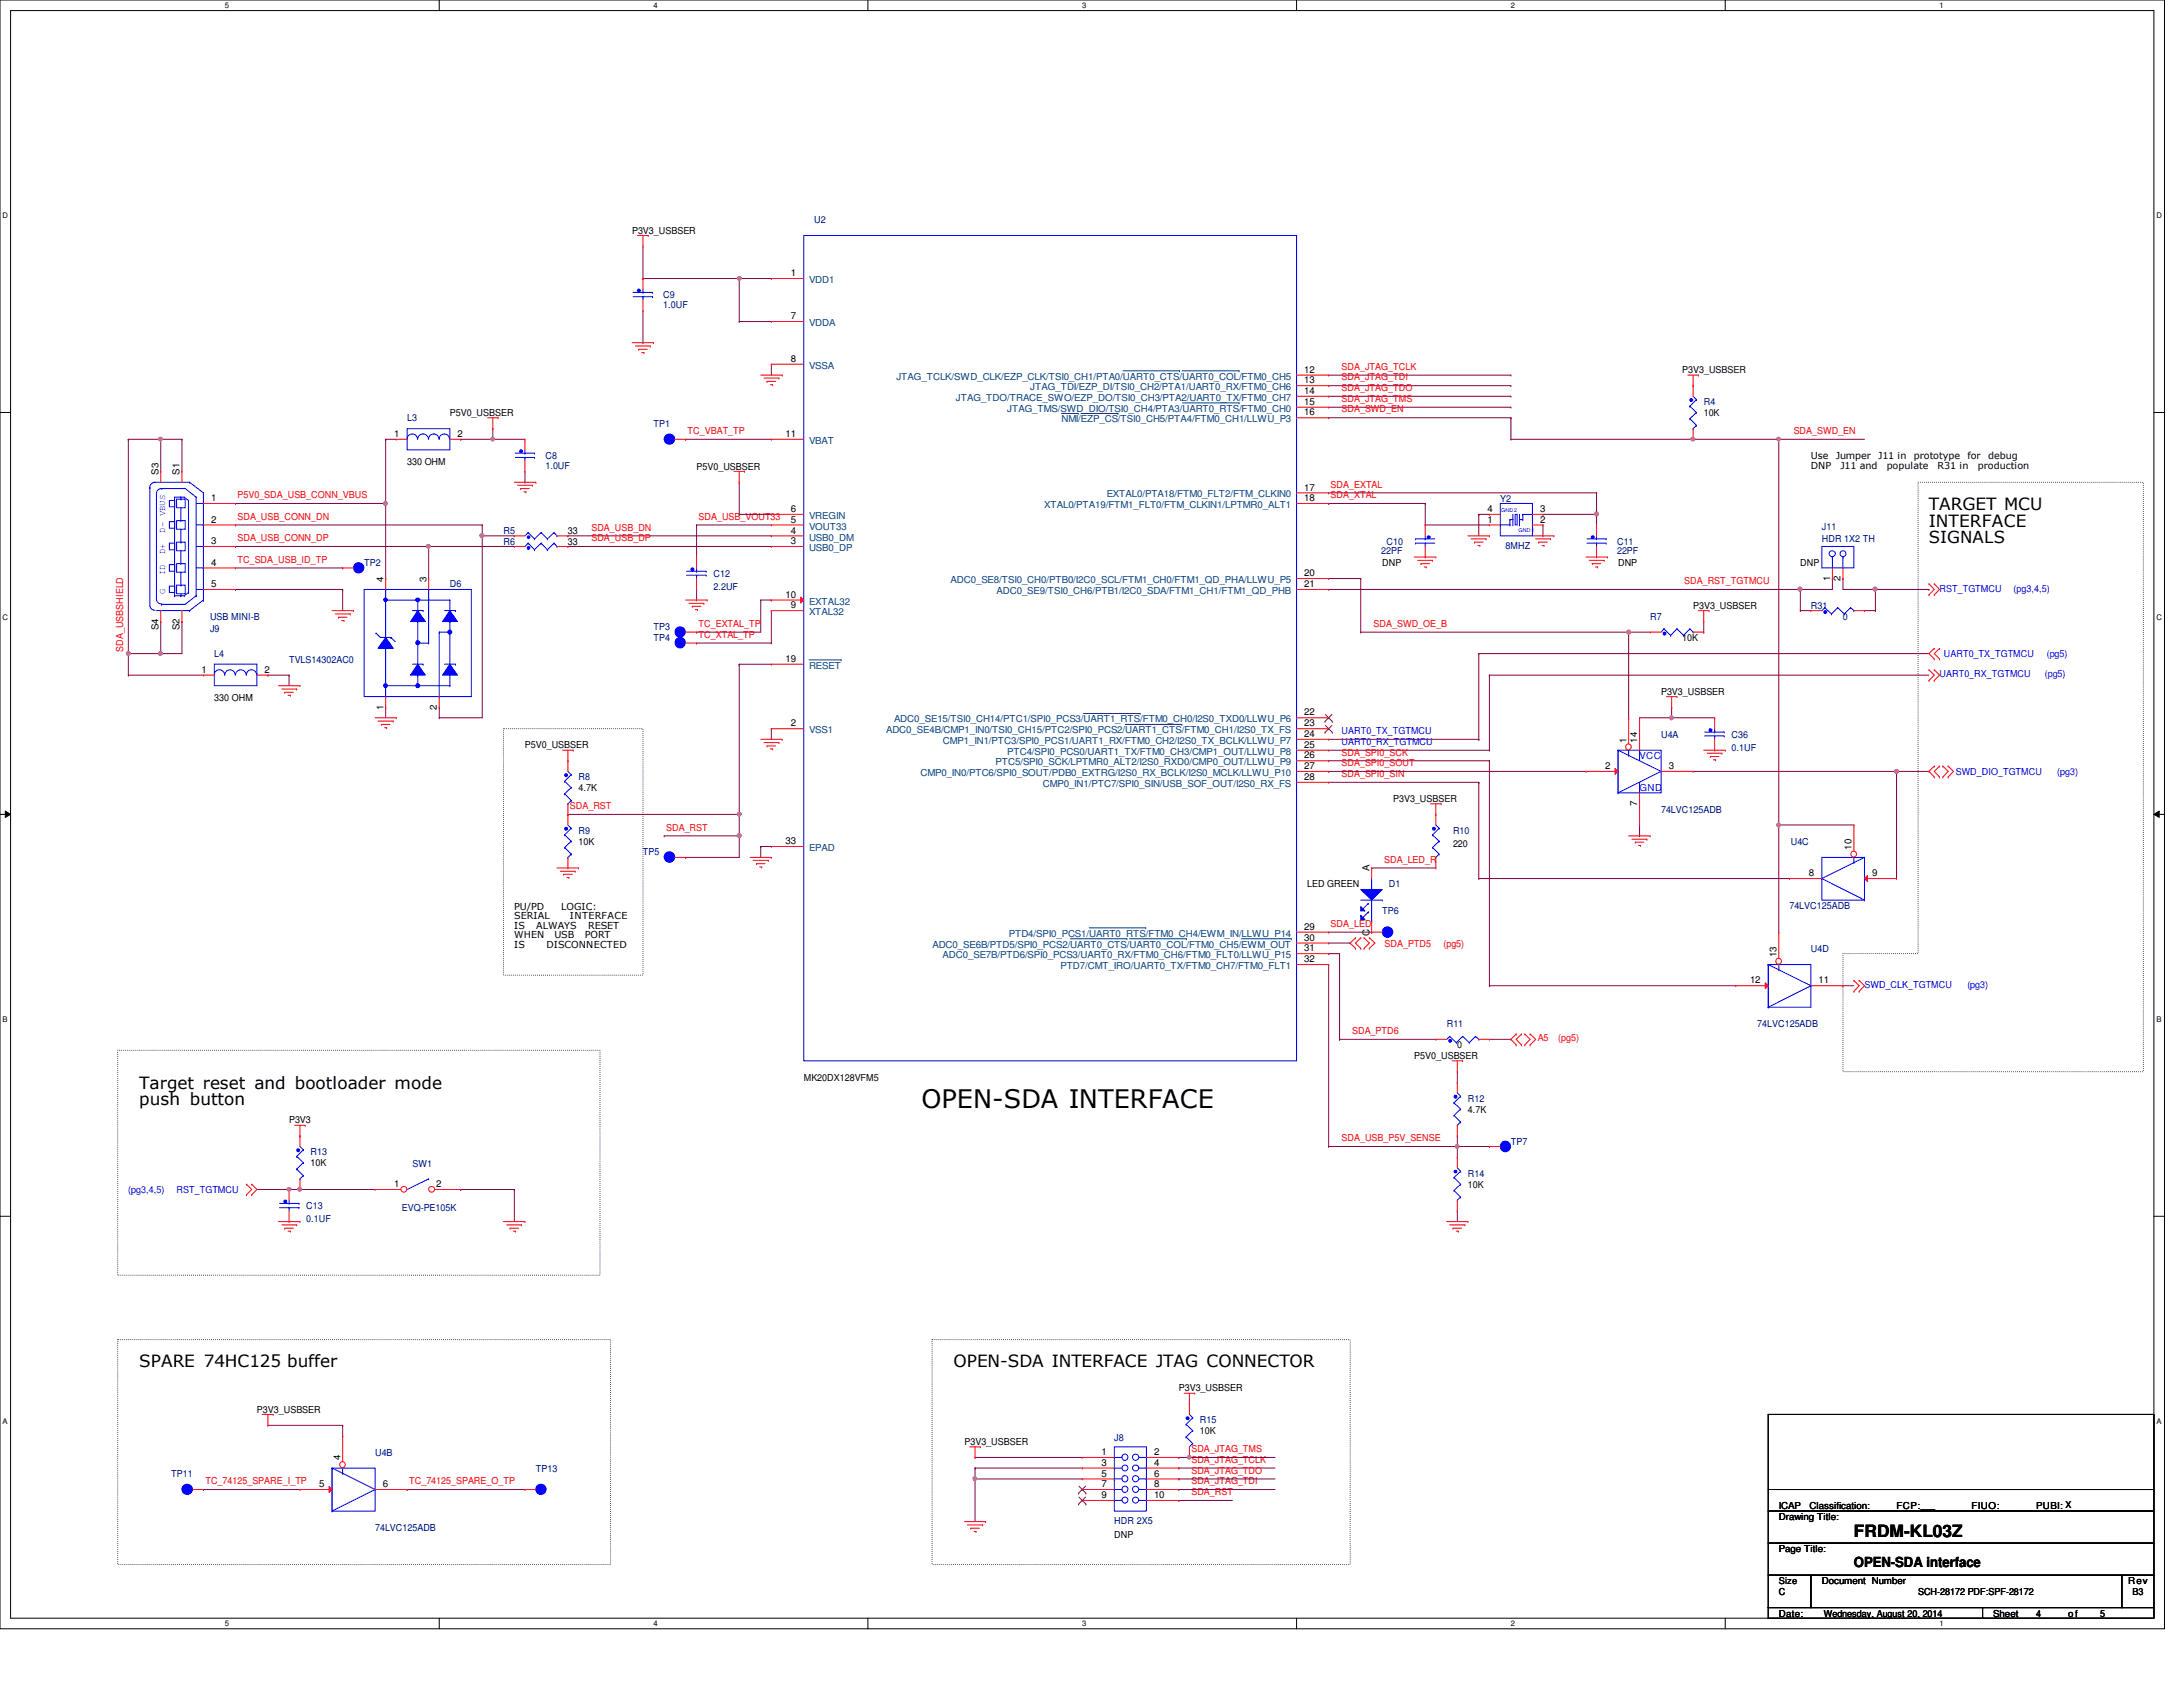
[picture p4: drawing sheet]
<svg xmlns="http://www.w3.org/2000/svg" width="279mm" height="216mm" viewBox="0 0 279 216" stroke-linecap="round" stroke-linejoin="round" font-family="sans-serif">
<defs><g id="words">
<text font-size="3.3" x="117.9" y="141.8">OPEN-SDA INTERFACE</text>
<g font-size="2.2">
<text x="246.9" y="65.2">TARGET MCU</text>
<text x="246.9" y="67.4">INTERFACE</text>
<text x="17.8" y="139.3">Target reset and bootloader mode</text>
<text x="17.8" y="141.5">push button</text>
<text x="17.8" y="175">SPARE 74HC125 buffer</text>
<text x="122" y="175">OPEN-SDA INTERFACE JTAG CONNECTOR</text>
<text x="237.3" y="196.8">FRDM-KL03Z</text>
</g>
<text font-size="2.1" x="246.9" y="69.5">SIGNALS</text>
<text font-size="1.8" x="237.3" y="200.5">OPEN-SDA interface</text>
<g font-size="1.2">
<text x="80.9" y="29.9">P3V3_USBSER</text>
<text x="101.2" y="35.3">1</text>
<text x="101.2" y="40.9">7</text>
<text x="101.2" y="46.3">8</text>
<text x="166.9" y="47.7">12</text>
<text x="215.3" y="47.8">P3V3_USBSER</text>
<text x="57.6" y="53.3">P5V0_USBSER</text>
<text x="166.9" y="49.1">13</text>
<text x="166.9" y="50.4">14</text>
<text x="166.9" y="51.8">15</text>
<text x="166.9" y="53.2">16</text>
<text x="218.1" y="53.3">10K</text>
<text x="50.5" y="55.9">1</text>
<text x="52.1" y="59.6">330 OHM</text>
<text x="58.5" y="55.9">2</text>
<text x="100.5" y="55.9">11</text>
<text x="231.8" y="58.8">Use</text>
<text x="235" y="58.8">Jumper</text>
<text x="240.4" y="58.8">J11 in</text>
<text x="244.9" y="58.8">prototype</text>
<text x="251.8" y="58.8">for</text>
<text x="254.5" y="58.8">debug</text>
<text x="20.3" y="60.7" transform="rotate(-90 20.3 60.7)">S3</text>
<text x="23" y="60.7" transform="rotate(-90 23 60.7)">S1</text>
<text x="27" y="64.1">1</text>
<text x="89.2" y="60.1">P5V0_USBSER</text>
<text x="101.2" y="65.5">6</text>
<text x="166.9" y="62.8">17</text>
<text x="166.9" y="64.1">18</text>
<text x="190.4" y="65.5">4</text>
<text x="197.1" y="65.5">3</text>
<text x="231.8" y="60">DNP</text>
<text x="235.5" y="60">J11 and</text>
<text x="241.5" y="60">populate</text>
<text x="248" y="60">R31 in</text>
<text x="253.2" y="60">production</text>
<text x="27" y="66.9">2</text>
<text x="27" y="69.6">3</text>
<text x="72.7" y="69.7">33</text>
<text x="72.7" y="68.3">33</text>
<text x="101.2" y="66.9">5</text>
<text x="101.2" y="68.3">4</text>
<text x="101.2" y="69.6">3</text>
<text x="190.4" y="66.9">1</text>
<text x="197.1" y="66.9">2</text>
<text x="27" y="72.4">4</text>
<text x="27" y="75.1">5</text>
<text x="49.1" y="74.5" transform="rotate(-90 49.1 74.5)">4</text>
<text x="54.6" y="74.5" transform="rotate(-90 54.6 74.5)">3</text>
<text x="100.5" y="76.5">10</text>
<text x="101.2" y="77.9">9</text>
<text x="166.9" y="73.7">20</text>
<text x="166.9" y="75.1">21</text>
<text x="176.9" y="72.4">DNP</text>
<text x="207.1" y="72.4">DNP</text>
<text x="216.7" y="77.9">P3V3_USBSER</text>
<text x="230.4" y="72.4">DNP</text>
<text x="234.2" y="74.3" transform="rotate(-90 234.2 74.3)">1</text>
<text x="235.6" y="74.3" transform="rotate(-90 235.6 74.3)">2</text>
<text x="20.3" y="80.6" transform="rotate(-90 20.3 80.6)">S4</text>
<text x="23" y="80.6" transform="rotate(-90 23 80.6)">S2</text>
<text x="215.3" y="82">10K</text>
<text x="25.8" y="86.1">1</text>
<text x="27.4" y="89.7">330 OHM</text>
<text x="33.9" y="86.1">2</text>
<text x="100.5" y="84.7">19</text>
<text x="212.6" y="88.9">P3V3_USBSER</text>
<text x="49.1" y="90.8" transform="rotate(-90 49.1 90.8)">1</text>
<text x="55.9" y="90.8" transform="rotate(-90 55.9 90.8)">2</text>
<text x="67.2" y="95.8">P5V0_USBSER</text>
<text x="101.2" y="93">2</text>
<text x="166.9" y="93">23</text>
<text x="166.9" y="94.3">24</text>
<text x="166.9" y="95.7">25</text>
<text x="166.9" y="91.6">22</text>
<text x="208.2" y="95" transform="rotate(-90 208.2 95)">1</text>
<text x="209.5" y="95" transform="rotate(-90 209.5 95)">14</text>
<text x="74" y="101.3">4.7K</text>
<text x="166.9" y="97.1">26</text>
<text x="166.9" y="98.4">27</text>
<text x="166.9" y="99.8">28</text>
<text x="205.4" y="98.4">2</text>
<text x="213.6" y="98.4">3</text>
<text x="178.3" y="102.6">P3V3_USBSER</text>
<text x="209.5" y="103.1" transform="rotate(-90 209.5 103.1)">7</text>
<text x="74" y="108.1">10K</text>
<text x="100.5" y="108">33</text>
<text x="167.3" y="113.6">LED GREEN</text>
<text x="175.3" y="111.5" transform="rotate(-90 175.3 111.5)">A</text>
<text x="186" y="108.4">220</text>
<text x="231.5" y="112.1">8</text>
<text x="237" y="108.8" transform="rotate(-90 237 108.8)">10</text>
<text x="239.6" y="112.1">9</text>
<text x="65.8" y="116.4">PU/PD</text>
<text x="65.8" y="117.6">SERIAL</text>
<text x="65.8" y="118.9">IS</text>
<text x="68.6" y="118.9">ALWAYS</text>
<text x="71.8" y="116.4">LOGIC:</text>
<text x="72.9" y="117.6">INTERFACE</text>
<text x="75.3" y="118.9">RESET</text>
<text x="166.9" y="119">29</text>
<text x="175.3" y="119.8" transform="rotate(-90 175.3 119.8)">C</text>
<text x="65.8" y="120.1">WHEN</text>
<text x="65.8" y="121.3">IS</text>
<text x="69.9" y="121.3">DISCONNECTED</text>
<text x="71" y="120.1">USB</text>
<text x="74.8" y="120.1">PORT</text>
<text x="166.9" y="120.4">30</text>
<text x="166.9" y="121.8">31</text>
<text x="166.9" y="123.1">32</text>
<text x="224" y="125.9">12</text>
<text x="227.4" y="122.5" transform="rotate(-90 227.4 122.5)">13</text>
<text x="232.7" y="125.9">11</text>
<text x="181" y="135.6">P5V0_USBSER</text>
<text x="186.5" y="134.2">0</text>
<text x="37" y="143.8">P3V3</text>
<text x="102.9" y="138.3">MK20DX128VFM5</text>
<text x="187.9" y="142.4">4.7K</text>
<text x="39.8" y="149.3">10K</text>
<text x="50.5" y="151.9">1</text>
<text x="55.8" y="151.9">2</text>
<text x="187.9" y="152">10K</text>
<text x="150.9" y="178.1">P3V3_USBSER</text>
<text x="32.9" y="180.8">P3V3_USBSER</text>
<text x="123.4" y="184.9">P3V3_USBSER</text>
<text x="153.6" y="183.6">10K</text>
<text x="40.9" y="190.3">5</text>
<text x="43.6" y="186.9" transform="rotate(-90 43.6 186.9)">4</text>
<text x="49" y="190.3">6</text>
<text x="141" y="186.2">1</text>
<text x="141" y="187.6">3</text>
<text x="141" y="189">5</text>
<text x="141" y="190.3">7</text>
<text x="141" y="191.7">9</text>
<text x="147.7" y="186.2">2</text>
<text x="147.7" y="187.6">4</text>
<text x="147.7" y="189">6</text>
<text x="147.7" y="190.3">8</text>
<text x="147.7" y="191.7">10</text>
<text x="142.6" y="196.8">DNP</text>
<text x="227.7" y="194.5">Drawing Title:</text>
<text x="227.7" y="193.2">ICAP</text>
<text x="231.6" y="193.2">Classification:</text>
<text x="242.7" y="193.2">FCP:___</text>
<text x="252.3" y="193.2">FIUO: ___</text>
<text x="260.6" y="193.2">PUBI: X</text>
<text x="227.7" y="202.7">Size</text>
<text x="227.7" y="198.6">Page Title:</text>
<text x="233.2" y="202.7">Document Number</text>
<text x="272.4" y="202.7">Rev</text>
<text x="227.7" y="204.1">C</text>
<text x="227.7" y="206.9">Date:</text>
<text x="233.4" y="206.9">Wednesday, August 20, 2014</text>
<text x="245.5" y="204.1">SCH-28172 PDF:SPF-28172</text>
<text x="255.1" y="206.9">Sheet</text>
<text x="260.6" y="206.9">4</text>
<text x="264.7" y="206.9">of</text>
<text x="268.8" y="206.9">5</text>
<text x="272.9" y="204.1">B3</text>
</g>
<g font-size="1.2" fill="#000080">
<text x="104.2" y="28.6">U2</text>
<text x="84.9" y="38.1">C9</text>
<text x="84.9" y="39.4">1.0UF</text>
<text x="52.1" y="53.9">L3</text>
<text x="218.1" y="51.9">R4</text>
<text x="69.8" y="58.7">C8</text>
<text x="69.8" y="60">1.0UF</text>
<text x="83.7" y="54.6">TP1</text>
<text x="192" y="64.2">Y2</text>
<text x="64.4" y="69.7">R6</text>
<text x="64.4" y="68.3">R5</text>
<text x="176.8" y="71">22PF</text>
<text x="177.5" y="69.7">C10</text>
<text x="192.7" y="70.3">8MHZ</text>
<text x="207" y="69.7">C11</text>
<text x="207" y="71">22PF</text>
<text x="233.2" y="67.8">J11</text>
<text x="233.2" y="69.4">HDR 1X2 TH</text>
<text x="46.6" y="72.4">TP2</text>
<text x="57.6" y="75.2">D6</text>
<text x="91.3" y="73.8">C12</text>
<text x="91.3" y="75.5">2.2UF</text>
<text x="231.8" y="77.9">R31</text>
<text x="26.9" y="79.3">USB MINI-B</text>
<text x="26.9" y="80.9">J9</text>
<text x="83.7" y="80.7">TP3</text>
<text x="83.7" y="82">TP4</text>
<text x="211.2" y="79.3">R7</text>
<text x="235.9" y="79.3">0</text>
<text x="27.4" y="84.1">L4</text>
<text x="37" y="84.8">TVLS14302AC0</text>
<text x="212.6" y="94.4">U4A</text>
<text x="221.6" y="94.4">C36</text>
<text x="74" y="99.9">R8</text>
<text x="221.6" y="96.1">0.1UF</text>
<text x="74" y="106.7">R9</text>
<text x="186" y="106.7">R10</text>
<text x="212.6" y="104">74LVC125ADB</text>
<text x="82.3" y="109.5">TP5</text>
<text x="177.8" y="113.6">D1</text>
<text x="229.2" y="108.1">U4C</text>
<text x="176.9" y="117">TP6</text>
<text x="229" y="116.3">74LVC125ADB</text>
<text x="231.8" y="121.8">U4D</text>
<text x="185.2" y="131.4">R11</text>
<text x="224.9" y="131.4">74LVC125ADB</text>
<text x="187.9" y="141">R12</text>
<text x="39.8" y="147.9">R13</text>
<text x="52.8" y="149.4">SW1</text>
<text x="193.4" y="146.5">TP7</text>
<text x="39.2" y="154.7">C13</text>
<text x="51.4" y="155">EVQ-PE105K</text>
<text x="187.9" y="150.6">R14</text>
<text x="39.2" y="156.4">0.1UF</text>
<text x="142.6" y="184.4">J8</text>
<text x="153.6" y="182.2">R15</text>
<text x="21.9" y="189">TP11</text>
<text x="48" y="186.3">U4B</text>
<text x="68.6" y="188.3">TP13</text>
<text x="48" y="195.9">74LVC125ADB</text>
<text x="142.6" y="195.1">HDR 2X5</text>
</g>
<g font-size="1.2" fill="#004080">
<text x="103.5" y="36.2">VDD1</text>
<text x="103.5" y="41.7">VDDA</text>
<text x="103.5" y="47.2">VSSA</text>
<text x="114.7" y="48.6">JTAG_TCLK/SWD_CLK/EZP_CLK/TSI0_CH1/PTA0/UART0_CTS/UART0_COL/FTM0_CH5</text>
<text x="122.3" y="51.3">JTAG_TDO/TRACE_SWO/EZP_DO/TSI0_CH3/PTA2/UART0_TX/FTM0_CH7</text>
<text x="128.9" y="52.7">JTAG_TMS/SWD_DIO/TSI0_CH4/PTA3/UART0_RTS/FTM0_CH0</text>
<text x="131.9" y="50">JTAG_TDI/EZP_DI/TSI0_CH2/PTA1/UART0_RX/FTM0_CH6</text>
<text x="103.5" y="56.8">VBAT</text>
<text x="135.8" y="54.1">NMI/EZP_CS/TSI0_CH5/PTA4/FTM0_CH1/LLWU_P3</text>
<text x="133.6" y="65">XTAL0/PTA19/FTM1_FLT0/FTM_CLKIN1/LPTMR0_ALT1</text>
<text x="141.6" y="63.7">EXTAL0/PTA18/FTM0_FLT2/FTM_CLKIN0</text>
<text x="103.5" y="66.4">VREGIN</text>
<text x="103.5" y="67.8">VOUT33</text>
<text x="103.5" y="69.2">USB0_DM</text>
<text x="103.5" y="70.5">USB0_DP</text>
<text x="103.5" y="77.4">EXTAL32</text>
<text x="121.7" y="74.6">ADC0_SE8/TSI0_CH0/PTB0/I2C0_SCL/FTM1_CH0/FTM1_QD_PHA/LLWU_P5</text>
<text x="127.6" y="76">ADC0_SE9/TSI0_CH6/PTB1/I2C0_SDA/FTM1_CH1/FTM1_QD_PHB</text>
<text x="103.5" y="78.7">XTAL32</text>
<text x="103.5" y="85.6">RESET</text>
<text x="103.5" y="93.9">VSS1</text>
<text x="113.4" y="93.9">ADC0_SE4B/CMP1_IN0/TSI0_CH15/PTC2/SPI0_PCS2/UART1_CTS/FTM0_CH1/I2S0_TX_FS</text>
<text x="114.4" y="92.5">ADC0_SE15/TSI0_CH14/PTC1/SPI0_PCS3/UART1_RTS/FTM0_CH0/I2S0_TXD0/LLWU_P6</text>
<text x="120.7" y="95.2">CMP1_IN1/PTC3/SPI0_PCS1/UART1_RX/FTM0_CH2/I2S0_TX_BCLK/LLWU_P7</text>
<text x="117.8" y="99.3">CMP0_IN0/PTC6/SPI0_SOUT/PDB0_EXTRG/I2S0_RX_BCLK/I2S0_MCLK/LLWU_P10</text>
<text x="127.4" y="98">PTC5/SPI0_SCK/LPTMR0_ALT2/I2S0_RXD0/CMP0_OUT/LLWU_P9</text>
<text x="128.9" y="96.6">PTC4/SPI0_PCS0/UART1_TX/FTM0_CH3/CMP1_OUT/LLWU_P8</text>
<text x="133.5" y="100.7">CMP0_IN1/PTC7/SPI0_SIN/USB_SOF_OUT/I2S0_RX_FS</text>
<text x="103.5" y="108.9">EPAD</text>
<text x="129.1" y="119.9">PTD4/SPI0_PCS1/UART0_RTS/FTM0_CH4/EWM_IN/LLWU_P14</text>
<text x="119.3" y="121.3">ADC0_SE6B/PTD5/SPI0_PCS2/UART0_CTS/UART0_COL/FTM0_CH5/EWM_OUT</text>
<text x="120.6" y="122.6">ADC0_SE7B/PTD6/SPI0_PCS3/UART0_RX/FTM0_CH6/FTM0_FLT0/LLWU_P15</text>
<text x="135.7" y="124">PTD7/CMT_IRO/UART0_TX/FTM0_CH7/FTM0_FLT1</text>
</g>
<g font-size="1.2" fill="#f00">
<text x="171.7" y="47.3">SDA_JTAG_TCLK</text>
<text x="171.7" y="48.7">SDA_JTAG_TDI</text>
<text x="171.7" y="50">SDA_JTAG_TDO</text>
<text x="171.7" y="51.4">SDA_JTAG_TMS</text>
<text x="171.7" y="52.8">SDA_SWD_EN</text>
<text x="88" y="55.5">TC_VBAT_TP</text>
<text x="229.6" y="55.5">SDA_SWD_EN</text>
<text x="30.4" y="63.8">P5V0_SDA_USB_CONN_VBUS</text>
<text x="170.3" y="62.4">SDA_EXTAL</text>
<text x="170.3" y="63.8">SDA_XTAL</text>
<text x="30.4" y="69.3">SDA_USB_CONN_DP</text>
<text x="30.4" y="66.5">SDA_USB_CONN_DN</text>
<text x="75.7" y="67.9">SDA_USB_DN</text>
<text x="75.7" y="69.3">SDA_USB_DP</text>
<text x="89.4" y="66.5">SDA_USB_VOUT33</text>
<text x="30.4" y="72">TC_SDA_USB_ID_TP</text>
<text x="215.6" y="74.8">SDA_RST_TGTMCU</text>
<text x="15.7" y="83.4" transform="rotate(-90 15.7 83.4)">SDA_USBSHIELD</text>
<text x="89.4" y="80.2">TC_EXTAL_TP</text>
<text x="89.4" y="81.6">TC_XTAL_TP</text>
<text x="175.8" y="80.2">SDA_SWD_OE_B</text>
<text x="171.7" y="96.7">SDA_SPI0_SCK</text>
<text x="171.7" y="99.4">SDA_SPI0_SIN</text>
<text x="171.7" y="98">SDA_SPI0_SOUT</text>
<text x="72.9" y="103.5">SDA_RST</text>
<text x="85.3" y="106.3">SDA_RST</text>
<text x="177.2" y="110.4">SDA_LED_R</text>
<text x="170.3" y="118.6">SDA_LED</text>
<text x="177.2" y="121.2">SDA_PTD5</text>
<text x="184.7" y="121.2">(pg5)</text>
<text x="173.1" y="132.3">SDA_PTD6</text>
<text x="196.8" y="133.2">A5</text>
<text x="199.4" y="133.2">(pg5)</text>
<text x="171.7" y="146">SDA_USB_P5V_SENSE</text>
<text x="152.5" y="185.8">SDA_JTAG_TMS</text>
<text x="26.3" y="189.9">TC_74125_SPARE_I_TP</text>
<text x="52.4" y="189.9">TC_74125_SPARE_O_TP</text>
<text x="152.5" y="191.3">SDA_RST</text>
<text x="152.5" y="187.2">SDA_JTAG_TCLK</text>
<text x="152.5" y="189.9">SDA_JTAG_TDI</text>
<text x="152.5" y="188.6">SDA_JTAG_TDO</text>
</g>
<g font-size="1.2" fill="#00f">
<text x="248.2" y="75.7">RST_TGTMCU</text>
<text x="257.7" y="75.7">(pg3,4,5)</text>
<text x="248.2" y="86.7">UART0_RX_TGTMCU</text>
<text x="248.8" y="84.1">UART0_TX_TGTMCU</text>
<text x="261.7" y="86.7">(pg5)</text>
<text x="262" y="84.1">(pg5)</text>
<text x="171.7" y="93.9">UART0_TX_TGTMCU</text>
<text x="171.7" y="95.3">UART0_RX_TGTMCU</text>
<text x="209.8" y="97.2">VCC</text>
<text x="209.8" y="101.3">GND</text>
<text x="250.3" y="99.2">SWD_DIO_TGTMCU</text>
<text x="263.3" y="99.2">(pg3)</text>
<text x="238.6" y="126.5">SWD_CLK_TGTMCU</text>
<text x="251.8" y="126.5">(pg3)</text>
<text x="16.4" y="152.7">(pg3,4,5)</text>
<text x="22.6" y="152.7">RST_TGTMCU</text>
</g>
<g font-size="1.1" fill="#00f">
<text x="21.1" y="70.9" transform="rotate(-90 21.1 70.9)">D+</text>
<text x="21.1" y="68.2" transform="rotate(-90 21.1 68.2)">D- VBUS</text>
<text x="21.1" y="76" transform="rotate(-90 21.1 76)">G</text>
<text x="21.1" y="73.6" transform="rotate(-90 21.1 73.6)">ID</text>
</g>
<g font-size="1">
<text x="28.8" y="1">5</text>
<text x="83.7" y="1">4</text>
<text x="138.5" y="1">3</text>
<text x="193.4" y="1">2</text>
<text x="248.2" y="1">1</text>
<text x=".3" y="27.9">D</text>
<text x="276" y="27.9">D</text>
<text x=".3" y="79.4">C</text>
<text x="276" y="79.4">C</text>
<text x=".3" y="130.8">B</text>
<text x="276" y="130.8">B</text>
<text x=".3" y="182.2">A</text>
<text x="276" y="182.2">A</text>
<text x="28.8" y="208.1">5</text>
<text x="83.7" y="208.1">4</text>
<text x="138.5" y="208.1">3</text>
<text x="193.4" y="208.1">2</text>
<text x="248.2" y="208.1">1</text>
</g>
<g font-size=".7" fill="#00f">
<text x="192.2" y="65.5">GND2</text>
<text x="194.4" y="68.1">GND1</text>
</g>
</g></defs>
<path d="M0 0h277v208.4h-277zM1.4 1.4h274.3v205.7h-274.3z" fill="none" stroke="#000" stroke-width=".13"/>
<g fill="#fff">
<path d="M28.8 .1h.5v1.1h-.5z"/>
<path d="M28.8 207.2h.5v1.1h-.5z"/>
</g>
<path d="M56.2 0v1.4M56.2 207.1v1.3" fill="none" stroke="#000" stroke-width=".13"/>
<g fill="#fff">
<path d="M83.7 .1h.5v1.1h-.5z"/>
<path d="M83.7 207.2h.5v1.1h-.5z"/>
</g>
<path d="M111.1 0v1.4M111.1 207.1v1.3" fill="none" stroke="#000" stroke-width=".13"/>
<g fill="#fff">
<path d="M138.5 .1h.6v1.1h-.6z"/>
<path d="M138.5 207.2h.6v1.1h-.6z"/>
</g>
<path d="M165.9 0v1.4M165.9 207.1v1.3" fill="none" stroke="#000" stroke-width=".13"/>
<g fill="#fff">
<path d="M193.4 .1h.5v1.1h-.5z"/>
<path d="M193.4 207.2h.5v1.1h-.5z"/>
</g>
<path d="M220.8 0v1.4M220.8 207.1v1.3" fill="none" stroke="#000" stroke-width=".13"/>
<g fill="#fff">
<path d="M248.2 .1h.6v1.1h-.6z"/>
<path d="M248.2 207.2h.6v1.1h-.6z"/>
<path d="M.3 27.1h.8v1.1h-.8z"/>
<path d="M276 27.1h.7v1.1h-.7z"/>
<path d="M.3 78.5h.8v1.1h-.8z"/>
<path d="M276 78.5h.7v1.1h-.7z"/>
</g>
<path d="M0 52.8h1.4M275.7 52.8h1.3" fill="none" stroke="#000" stroke-width=".13"/>
<g fill="#fff">
<path d="M.3 129.9h.7v1.1h-.7z"/>
<path d="M276 129.9h.6v1.1h-.6z"/>
</g>
<path d="M0 104.2h1.4M.7 103.8l.7 .4-.7 .4zM275.7 104.2l.7-.4v.8zM275.7 104.2h1.3" fill="none" stroke="#000" stroke-width=".13"/>
<path d="M.7 103.8l.7 .4-.7 .4zM275.7 104.2l.7-.4v.8z" fill="#000"/>
<g fill="#fff">
<path d="M.3 181.4h.7v1.1h-.7z"/>
<path d="M276 181.4h.6v1.1h-.6z"/>
</g>
<path d="M0 155.7h1.4M275.7 155.7h1.3" fill="none" stroke="#000" stroke-width=".13"/>
<path d="M245.5 61.7h28.8v75.5h-38.4v-15.2h9.6zM64.4 93.3h17.9v31.5h-17.9zM15.1 134.4h61.7v28.8h-61.7zM15.1 171.4h63v28.8h-63zM119.3 171.4h53.5v28.8h-53.5z" fill="none" stroke="#000" stroke-width=".13" stroke-dasharray="0 .3"/>
<path d="M170.1 63.1h.1M170.1 63.1h34.2M204.3 65.8h.1M204.3 65.8v1.4" fill="none" stroke="#800040" stroke-width=".13"/>
<circle cx="204.3" cy="65.8" r=".26" fill="#f0f"/>
<circle cx="204.3" cy="65.8" r=".26" fill="none" stroke="#f0f" stroke-width=".13"/>
<path d="M16.4 56.2h.1M16.4 56.2v27.5M20.6 56.2h.1M20.6 56.2h2.7M170.1 64.4h.1M170.1 64.4h12.3M182.4 64.4h.1M182.4 64.4v2.8" fill="none" stroke="#800040" stroke-width=".13"/>
<circle cx="16.4" cy="83.6" r=".25" fill="#f0f"/>
<circle cx="16.4" cy="83.6" r=".25" fill="none" stroke="#f0f" stroke-width=".13"/>
<path d="M16.4 56.2h.1M16.4 56.2h4.2M20.6 56.2h.1M20.6 56.2v4.1M23.3 56.2h.1M23.3 56.2v4.1M43.9 75.4h.1M43.9 75.4v2.7M54.9 69.9h.1M54.9 69.9h10.9" fill="none" stroke="#800040" stroke-width=".13"/>
<circle cx="20.5" cy="56.2" r=".25" fill="#f0f"/>
<circle cx="20.5" cy="56.2" r=".25" fill="none" stroke="#f0f" stroke-width=".13"/>
<path d="M20.6 79.5h.1M20.6 79.5v4.2M23.3 79.5h.1M23.3 79.5v4.2h-6.9M16.4 83.7h.1M20.6 83.7h.1" fill="none" stroke="#800040" stroke-width=".13"/>
<circle cx="20.5" cy="83.6" r=".25" fill="#f0f"/>
<circle cx="20.5" cy="83.6" r=".25" fill="none" stroke="#f0f" stroke-width=".13"/>
<g fill="none" stroke="#800040" stroke-width=".13">
<path d="M82.3 35.6h.1M82.3 35.6h16.4M94.6 35.6h.1M94.6 35.6v5.5M94.6 41.1h.1M94.6 41.1h4.1M98.7 46.6h.1M98.7 46.6v1.4M72.7 68.6h.1M72.7 69.9h.1M72.7 68.6h26M72.7 69.9h26"/>
<path d="M16.4 83.7h.1M16.4 86.4h.1M16.4 83.7v2.7M16.4 86.4h9.6M34.3 86.4h.1M34.3 86.4h2.7M37 86.4h.1M37 86.4v1.4M97.4 108.3h.1M97.4 108.3v1.4M97.4 108.3h1.3"/>
</g>
<circle cx="94.6" cy="35.6" r=".25" fill="#f0f"/>
<circle cx="94.6" cy="35.6" r=".25" fill="none" stroke="#f0f" stroke-width=".13"/>
<g fill="none" stroke="#800040" stroke-width=".13">
<path d="M170.1 48h23.3M170.1 49.4h23.3M170.1 50.7h23.3M170.1 52.1h23.3M193.4 48h.1M193.4 49.4h.1M193.4 50.7h.1M193.4 52.1h.1M30.1 69.9h.1M30.1 69.9h24.8M54.9 69.9h.1M54.9 69.9v4.1"/>
<path d="M89.2 67.2h.1M89.2 67.2v4.1M89.2 67.2h9.5M170.1 74h4.1M174.2 74h.1M235.9 75.4h4.1M240 75.4h.1M49.4 90.5h.1M49.4 90.5v1.4M94.6 85h.1M94.6 85h4.1M98.7 93.3h.1"/>
<path d="M98.7 93.3v1.3M170.1 94.6h19.2M170.1 96h20.5M170.1 97.4h20.5M189.3 94.6h.1M190.6 96h.1M190.6 97.4h.1M170.1 119.3h5.5M170.1 100.1h19.2M175.6 119.3h.1M175.6 111.1h.1M175.6 111.1h8.2"/>
<path d="M189.3 100.1h.1"/>
</g>
<circle cx="54.8" cy="69.9" r=".25" fill="#f0f"/>
<circle cx="54.8" cy="69.9" r=".25" fill="none" stroke="#f0f" stroke-width=".13"/>
<path d="M61.7 68.6h.1M61.7 68.6v23.3" fill="none" stroke="#800040" stroke-width=".13"/>
<circle cx="61.7" cy="68.5" r=".26" fill="#f0f"/>
<circle cx="61.7" cy="68.5" r=".26" fill="none" stroke="#f0f" stroke-width=".13"/>
<path d="M30.1 67.2h.1M30.1 64.4h.1M30.1 67.2h31.6M30.1 64.4h19.3" fill="none" stroke="#800040" stroke-width=".13"/>
<path d="M49.2 64.2h.1l.2 .1v.3l-.2 .1-.1-.1z" fill-rule="evenodd" fill="#f0f"/>
<path d="M49.2 64.2h.1l.2 .1v.3l-.2 .1-.1-.1z" fill="none" stroke="#f0f" stroke-width=".13"/>
<path d="M94.6 104.2h.1M94.6 104.2v2.8M124.8 186.5h.1M124.8 187.9h.1M124.8 189.3h.1M124.8 186.5h13.7M124.8 187.9h13.7M124.8 189.3h13.7M124.8 189.3v5.4M150.9 192h.1M150.9 192h6.8" fill="none" stroke="#800040" stroke-width=".13"/>
<circle cx="94.6" cy="106.9" r=".26" fill="#f0f"/>
<circle cx="94.6" cy="106.9" r=".26" fill="none" stroke="#f0f" stroke-width=".13"/>
<circle cx="94.6" cy="104.2" r=".25" fill="#f0f"/>
<circle cx="94.6" cy="104.2" r=".25" fill="none" stroke="#f0f" stroke-width=".13"/>
<path d="M72.7 104.2h.1M72.7 104.2h21.9M85 107h.1M85 107h9.6M150.9 187.9h.1M150.9 190.6h.1M150.9 189.3h.1M150.9 187.9h12.3M150.9 190.6h12.3M150.9 189.3h12.3M152.2 186.5h.1M152.2 186.5h11" fill="none" stroke="#800040" stroke-width=".13"/>
<path d="M152 186.3h.4v.2v.2h-.2h-.2z" fill-rule="evenodd" fill="#f0f"/>
<path d="M152 186.3h.4v.2v.2h-.2h-.2z" fill="none" stroke="#f0f" stroke-width=".13"/>
<path d="M170.1 53.5h23.3M193.4 53.5h.1M124.8 187.9h.1M124.8 187.9v1.4" fill="none" stroke="#800040" stroke-width=".13"/>
<path d="M124.6 189h.2l.2 .1-.1 .3-.1 .1-.2-.1z" fill-rule="evenodd" fill="#f0f"/>
<path d="M124.6 189h.2l.2 .1-.1 .3-.1 .1-.2-.1z" fill="none" stroke="#f0f" stroke-width=".13"/>
<path d="M227.7 56.2h.1M227.7 56.2v63.1M190.6 97.4h.1M190.6 97.4v28.8M242.7 98.7h4.2M246.9 98.7h.1M227.7 105.6h.1M227.7 105.6h9.6" fill="none" stroke="#800040" stroke-width=".13"/>
<path d="M227.5 105.4l.1-.1 .2 .1v.4h-.2h-.1z" fill-rule="evenodd" fill="#f0f"/>
<path d="M227.5 105.4l.1-.1 .2 .1v.4h-.2h-.1z" fill="none" stroke="#f0f" stroke-width=".13"/>
<path d="M227.5 56h.3l.1 .2-.1 .2h-.2h-.1z" fill-rule="evenodd" fill="#f0f"/>
<path d="M227.5 56h.3l.1 .2-.1 .2h-.2h-.1z" fill="none" stroke="#f0f" stroke-width=".13"/>
<path d="M193.4 53.5h.1M193.4 53.5v2.7M216.7 56.2h.1M216.7 56.2h11M242.7 98.7h.1M242.7 98.7v13.7" fill="none" stroke="#800040" stroke-width=".13"/>
<circle cx="242.7" cy="98.7" r=".26" fill="#f0f"/>
<circle cx="242.7" cy="98.7" r=".26" fill="none" stroke="#f0f" stroke-width=".13"/>
<g fill="none" stroke="#800040" stroke-width=".13">
<path d="M82.3 35.6h.1M82.3 31.5v4.1M193.4 56.2h.1M193.4 56.2h23.3M227.7 56.2h.1M227.7 56.2h10.9M174.2 74v6.9M182.4 67.2h.1M182.4 67.2h8.2M189.3 65.8h.1M189.3 65.8v2.8M189.3 65.8h1.3"/>
<path d="M197.5 65.8h.1M197.5 68.6h.1M197.5 67.2v1.4M204.3 63.1h.1M204.3 63.1v2.7h-6.8M170.1 98.7h.1M170.1 98.7h32.9M174.2 80.9h.1M174.2 80.9h34.2M189.3 94.6h.1M189.3 83.7h.1M189.3 83.7v10.9"/>
<path d="M189.3 83.7h57.6M190.6 86.4h.1M190.6 86.4v9.6M190.6 86.4h56.3M208.4 80.9h.1M208.4 91.9h.1M208.4 80.9v11M209.8 91.9h.1M209.8 91.9h4.2M189.3 112.4h.1M189.3 100.1h.1M189.3 112.4h39.7"/>
<path d="M189.3 100.1v12.3M209.8 107h.1M209.8 105.6v1.4M190.6 126.2h.1M190.6 126.2h31.6M235.9 126.2h.1M235.9 126.2h1.4"/>
</g>
<circle cx="216.7" cy="56.2" r=".25" fill="#f0f"/>
<circle cx="216.7" cy="56.2" r=".25" fill="none" stroke="#f0f" stroke-width=".13"/>
<path d="M59 56.2h.1M59 56.2h8.2M63.1 56.2h.1M63.1 54.9h.1M63.1 54.9v1.3" fill="none" stroke="#800040" stroke-width=".13"/>
<path d="M62.9 56h.3l.1 .2-.1 .2h-.2h-.1z" fill-rule="evenodd" fill="#f0f"/>
<path d="M62.9 56h.3l.1 .2-.1 .2h-.2h-.1z" fill="none" stroke="#f0f" stroke-width=".13"/>
<g fill="none" stroke="#800040" stroke-width=".13">
<path d="M87.8 56.2h.1M87.8 56.2h10.9M97.4 76.8h.1M97.4 76.8v4.1h-8.2M97.4 76.8h1.3M98.7 76.8h.1M98.7 78.1v4.2M89.2 80.9h.1M89.2 82.3h.1M89.2 82.3h9.5M98.7 82.3h.1M208.4 80.9h.1"/>
<path d="M208.4 80.9h2.8M216.7 98.7h26M242.7 98.7h.1M170.1 122h.1M170.1 122h1.3v11M171.4 133h.1M171.4 133h12.4M150.9 186.5h.1M150.9 186.5h1.3"/>
</g>
<circle cx="208.4" cy="80.9" r=".26" fill="#f0f"/>
<circle cx="208.4" cy="80.9" r=".26" fill="none" stroke="#f0f" stroke-width=".13"/>
<g fill="none" stroke="#800040" stroke-width=".13">
<path d="M49.4 56.2h.1M49.4 56.2v8.2M49.4 56.2h1.3M30.1 75.4h.1M30.1 75.4h13.8M30.1 72.7h13.8M43.9 72.7h.1M61.7 68.6h.1M61.7 67.2h.1M61.7 68.6h4.1M61.7 67.2v1.4M94.6 61.7h.1"/>
<path d="M94.6 65.8h.1M94.6 61.7v4.1M94.6 65.8h4.1M218.1 79.5v1.4M94.6 85h.1M94.6 85v19.2M218.1 80.9h.1M87.8 109.7h.1M94.6 107h.1M94.6 107v2.7h-6.8M170.1 120.7h2.7M172.8 120.7h.1"/>
<path d="M32.9 152.2h4.1M37 152.2h.1M38.4 152.2h.1M38.4 152.2h9.6M59 152.2h.1M59 152.2h6.8M26 190.6h.1M26 190.6h12.4M52.1 190.6h.1M52.1 190.6h15.1"/>
</g>
<circle cx="37" cy="152.2" r=".25" fill="#f0f"/>
<circle cx="37" cy="152.2" r=".25" fill="none" stroke="#f0f" stroke-width=".13"/>
<g fill="none" stroke="#800040" stroke-width=".13">
<path d="M82.3 39.8v4.1M82.3 43.9h.1M67.2 61.7h.1M67.2 60.3v1.4M89.2 76.8h.1M89.2 75.4v1.4M190.6 133h2.8M193.4 133h.1M65.8 152.2h.1M65.8 152.2v4.1M170.1 146.7h.1M170.1 146.7h16.4"/>
<path d="M34.3 182.4h9.6M43.9 182.4h.1M43.9 183.8h.1M43.9 182.4v1.4"/>
</g>
<path d="M186.3 146.5h.2l.2 .1v.3l-.2 .1-.2-.1z" fill-rule="evenodd" fill="#f0f"/>
<path d="M186.3 146.5h.2l.2 .1v.3l-.2 .1-.2-.1z" fill="none" stroke="#f0f" stroke-width=".13"/>
<g fill="none" stroke="#800040" stroke-width=".13">
<path d="M49.4 74h.1M49.4 64.4v9.6M170.1 75.4h60.3M230.4 75.4h.1M56.2 91.9h.1M56.2 90.5h.1M56.2 91.9h5.5M56.2 90.5v1.4M170.1 123.4h.1M170.1 123.4v23.3M186.5 138.5h.1M186.5 137.2v1.3"/>
<path d="M186.5 155h.1M186.5 146.7h.1M186.5 145.4h.1M186.5 145.4v2.7M186.5 155v1.3M186.5 146.7h4.1M190.6 146.7h.1"/>
</g>
<circle cx="230.4" cy="75.4" r=".26" fill="#f0f"/>
<circle cx="230.4" cy="75.4" r=".26" fill="none" stroke="#f0f" stroke-width=".13"/>
<path d="M234.5 74h.1M234.5 74v1.4M235.9 74h.1M235.9 74v1.4M238.6 78.1h1.4M240 78.1h.1M240 75.4h.1M240 75.4v2.7M240 75.4h6.9M246.9 75.4h.1" fill="none" stroke="#800040" stroke-width=".13"/>
<circle cx="240" cy="75.4" r=".26" fill="#f0f"/>
<circle cx="240" cy="75.4" r=".26" fill="none" stroke="#f0f" stroke-width=".13"/>
<path d="M230.4 78.1h.1M230.4 75.4h.1M230.4 78.1h1.4M230.4 75.4v2.7M230.4 75.4h4.1M37 152.2h1.4M38.4 152.2h.1" fill="none" stroke="#800040" stroke-width=".13"/>
<circle cx="38.4" cy="152.2" r=".25" fill="#f0f"/>
<circle cx="38.4" cy="152.2" r=".25" fill="none" stroke="#f0f" stroke-width=".13"/>
<path d="M214 90.5h.1M214 90.5v1.4" fill="none" stroke="#800040" stroke-width=".13"/>
<path d="M213.8 91.7l.1-.1 .2 .1v.3l-.2 .1-.1-.1z" fill-rule="evenodd" fill="#f0f"/>
<path d="M213.8 91.7l.1-.1 .2 .1v.3l-.2 .1-.1-.1z" fill="none" stroke="#f0f" stroke-width=".13"/>
<path d="M214 91.9h5.5M219.5 91.9h.1" fill="none" stroke="#800040" stroke-width=".13"/>
<g fill="none" stroke="#f00" stroke-width=".13">
<path d="M81.6 30.1h1.4M82.3 31.5h.1M82.3 30.1v1.4M83 30.1h.1M62.4 53.5h1.4M63.1 54.9h.1M63.1 53.5v1.4M63.8 53.5h.1M80.9 43.9h2.8M81.3 44.3h1.9M81.7 44.7h.1M81.7 44.7h1.1"/>
<path d="M82.1 45.1h.3M82.4 45.1h.1M83.2 44.3h.1M83.7 43.9h.1M97.4 48h2.7M97.8 48.4h1.9M98.2 48.8h.1M98.2 48.8h1.1M98.6 49.2h.3M98.9 49.2h.1M99.7 48.4h.1M100.1 48h.1"/>
<path d="M216 48h1.4M216.7 49.4h.1M216.7 48v1.4M217.4 48h.1M42.5 78.1h2.8M42.9 78.6h1.9M43.3 79h.1M43.3 79h1.1M43.7 79.4h.3M44 79.4h.1M44.8 78.6h.1M45.3 78.1h.1"/>
<path d="M65.8 61.7h2.8M66.3 62.1h1.9M66.6 62.5h.1M66.6 62.5h1.1M67.1 62.9h.2M67.3 62.9h.1M68.2 62.1h.1M68.6 61.7h.1M87.8 76.8h2.7M88.2 77.2h1.9M88.6 77.6h.1M88.6 77.6h1.1"/>
<path d="M89 78h.3M89.3 78h.1M90.1 77.2h.1M90.5 76.8h.1M93.9 60.3h1.4M94.6 61.7h.1M94.6 60.3v1.4M95.3 60.3h.1M181 71.3h2.8M181.4 71.7h1.9M181.9 72.1h.1M181.9 72.1h1.1"/>
<path d="M182.3 72.6h.2M182.5 72.6h.1M183.3 71.7h.1M183.8 71.3h.1M187.9 68.6h2.7M188.3 69h1.9M188.7 69.4h.1M188.7 69.4h1.1M189.1 69.8h.3M189.4 69.8h.1M190.2 69h.1M190.6 68.6h.1"/>
<path d="M196.1 68.6h2.8M196.6 69h1.9M196.9 69.4h.1M196.9 69.4h1.1M197.4 69.8h.2M197.6 69.8h.1M198.5 69h.1M198.9 68.6h.1M203 71.3h2.7M203.4 71.7h1.9M203.8 72.1h.1M203.8 72.1h1.1"/>
<path d="M204.2 72.6h.3M204.5 72.6h.1M205.3 71.7h.1M205.7 71.3h.1M217.4 78.1h1.3M218.1 79.5h.1M218.1 78.1v1.4M218.7 78.1h.1M246.9 74.7h.1M246.9 76.1h.1M246.9 74.7l.7 .7-.7 .7M247.6 76.1h.1"/>
<path d="M247.6 74.7h.1M247.6 74.7l.6 .7-.6 .7M35.6 87.8h2.8M36.1 88.2h1.9M36.4 88.6h.1M36.4 88.6h1.1M36.9 89h.3M37.2 89h.1M38 88.2h.1M38.4 87.8h.1M48 91.9h2.7M48.4 92.3h1.9"/>
<path d="M48.8 92.7h.1M48.8 92.7h1.1M49.2 93.1h.3M49.5 93.1h.1M50.3 92.3h.1M50.7 91.9h.1M72 96h1.4M72.7 97.4h.1M72.7 96v1.4M73.4 96h.1M97.4 94.6h2.7M97.8 95h1.9"/>
<path d="M98.2 95.5h.1M98.2 95.5h1.1M98.6 95.8h.3M98.9 95.8h.1M99.7 95h.1M100.1 94.6h.1M213.3 89.2h1.3M214 90.5h.1M214 89.2v1.3M214.6 89.2h.1M218.1 96h2.7M218.5 96.4h1.9"/>
<path d="M218.9 96.8h.1M218.9 96.8h1.1M219.3 97.2h.3M219.6 97.2h.1M220.4 96.4h.1M220.8 96h.1M246.9 85.7h.1M246.9 87.1h.1M246.9 85.7l.7 .7-.7 .7M247.6 98h.1M247.6 99.4h.1M247.6 87.1h.1"/>
<path d="M247.6 85.7h.1M247.6 83h.1M247.6 84.3h.1M247.6 98l-.7 .7 .7 .7M247.6 85.7l.6 .7-.6 .7M247.6 83l-.7 .7 .7 .6M248.2 99.4h.1M248.2 98h.1M248.2 84.3h.1M248.2 83h.1M248.2 98l-.6 .7 .6 .7M248.2 83l-.6 .7 .6 .6"/>
<path d="M248.7 99.4h.1M248.7 98h.1M248.7 98l.6 .7-.6 .7M249.3 98h.1M249.3 99.4h.1M249.3 98l.7 .7-.7 .7M71.3 111.1h2.7M71.7 111.5h1.9M72.1 111.9h.1M72.1 111.9h1.1M72.6 112.3h.2M72.8 112.3h.1"/>
<path d="M73.6 111.5h.1M74 111.1h.1M96 109.7h2.7M96.4 110.1h1.9M96.8 110.5h.1M96.8 110.5h1.1M97.2 111h.3M97.5 111h.1M98.3 110.1h.1M98.7 109.7h.1M183.1 102.9h1.3M183.8 104.2h.1"/>
<path d="M183.8 102.9v1.3M184.4 102.9h.1M208.4 107h2.8M208.9 107.4h1.9M209.3 107.8h.1M209.3 107.8h1.1M209.7 108.2h.3M210 108.2h.1M210.8 107.4h.1M211.2 107h.1M173.5 120h.1M173.5 121.4h.1"/>
<path d="M173.5 120l-.7 .7 .7 .7M174.2 121.4h.1M174.2 120h.1M174.2 120l-.7 .7 .7 .7M174.6 121.4h.1M174.6 120h.1M174.6 120l.7 .7-.7 .7M175.3 120h.1M175.3 121.4h.1M175.3 120l.7 .7-.7 .7M185.8 135.8h1.4M186.5 137.2h.1"/>
<path d="M186.5 135.8v1.4M187.2 135.8h.1M194.1 133.7h.1M194.1 132.3h.1M194.1 132.3l-.7 .7 .7 .7M194.7 132.3h.1M194.7 133.7h.1M194.7 132.3l-.6 .7 .6 .7M195.2 132.3h.1M195.2 133.7h.1M195.2 132.3l.6 .7-.6 .7M195.8 133.7h.1"/>
<path d="M195.8 132.3h.1M195.8 132.3l.8 .7-.8 .7M237.3 125.5h.1M237.3 126.9h.1M237.3 125.5l.7 .7-.7 .7M238 126.9h.1M238 125.5h.1M238 125.5l.6 .7-.6 .7M31.5 152.9h.1M31.5 151.6h.1M31.5 151.6l.7 .6-.7 .7M32.2 151.6h.1"/>
<path d="M32.2 152.9h.1M32.2 151.6l.7 .6-.7 .7M35.6 156.3h2.8M36.1 156.8h1.9M36.4 157.2h.1M36.4 157.2h1.1M36.9 157.6h.3M37.2 157.6h.1M37.7 144h1.4M38 156.8h.1M38.4 145.4h.1M38.4 156.3h.1"/>
<path d="M38.4 144v1.4M39.1 144h.1M64.4 156.3h2.8M64.9 156.8h1.9M65.3 157.2h.1M65.3 157.2h1.1M65.7 157.6h.3M66 157.6h.1M66.8 156.8h.1M67.2 156.3h.1M185.2 156.3h2.7M185.5 156.8h2"/>
<path d="M186 157.2h.1M186 157.2h1.1M186.4 157.6h.2M186.6 157.6h.1M187.5 156.8h.1M187.9 156.3h.1M151.6 178.3h1.3M152.2 179.7h.1M152.2 178.3v1.4M152.9 178.3h.1M33.6 181h1.4M34.3 182.4h.1"/>
<path d="M34.3 181v1.4M35 181h.1M123.4 194.7h2.8M123.8 195.2h2M124.1 185.2h1.4M124.2 195.6h.1M124.2 195.6h1.1M124.7 196h.2M124.8 186.5h.1M124.8 185.2v1.3M124.9 196h.1M125.5 185.2h.1"/>
<path d="M125.8 195.2h.1M126.2 194.7h.1M138.5 186.5h.1M138.5 187.9h.1M138.5 189.3h.1M138.5 190.6h.1M138.5 192h.1M138.5 186.5h4.1M138.5 187.9h4.1M138.5 189.3h4.1M138.5 190.6h4.1M138.5 192h4.1"/>
<path d="M146.7 186.5h4.2M146.7 187.9h4.2M146.7 189.3h4.2M146.7 190.6h4.2M146.7 192h4.2M150.9 186.5h.1M150.9 187.9h.1M150.9 189.3h.1M150.9 190.6h.1M150.9 192h.1"/>
</g>
<path d="M226.3 193.4h49.4v4.1h-49.4zM226.3 197.5h49.4v4.1h-49.4zM226.3 181h49.4v12.4h-49.4zM226.3 190.6h49.4M275.7 190.6h.1M226.3 201.6h5.5v4.1h-5.5zM226.3 205.7h27.4v1.4h-27.4zM231.8 201.6h39.8v4.1h-39.8zM253.7 205.7h22v1.4h-22zM271.6 201.6h4.1v4.1h-4.1z" fill="none" stroke="#000" stroke-width=".13"/>
<g fill="none" stroke="#00f" stroke-width=".13">
<path d="M181.2 69.5h.1M181.2 69h.1M181.2 69.5h2.4M181.2 69h2.4M182.4 69.5h.1M182.4 69.5v.4M142.6 185.2h4.1v8.2h-4.1zM142.6 186.5h.1M142.6 187.9h.1M142.6 189.3h.1M142.6 190.6h.1M142.6 192h.1"/>
<path d="M142.6 186.5h1M142.6 187.9h1M142.6 189.3h1M142.6 190.6h1M142.6 192h1M145.8 186.5h.9M145.8 187.9h.9M145.8 189.3h.9M145.8 190.6h.9M145.8 192h.9M146.7 187.9h.1M146.7 186.5h.1"/>
<path d="M146.7 189.3h.1M146.7 190.6h.1M146.7 192h.1"/>
<circle cx="144" cy="189.2" r=".39"/>
<circle cx="144" cy="186.5" r=".39"/>
<circle cx="144" cy="190.6" r=".39"/>
<circle cx="144" cy="192" r=".38"/>
<circle cx="144" cy="187.9" r=".38"/>
<circle cx="145.3" cy="186.5" r=".4"/>
<circle cx="145.3" cy="190.6" r=".4"/>
<circle cx="145.3" cy="189.2" r=".4"/>
<circle cx="145.4" cy="192" r=".39"/>
<circle cx="145.4" cy="187.9" r=".39"/>
</g>
<path d="M138 191.1h.1M138 192.5h.1M138.1 190.2l.9 .9M138.1 191.6l.9 .9M138.9 190.2l-.9 .9M138.9 191.6l-.9 .9M139 191.1h.1M139 192.5h.1" fill="none" stroke="#804000" stroke-width=".13"/>
<path d="M182.7 68.6h.3v.3h-.3z" fill-rule="evenodd" fill="#00f"/>
<g fill="none" stroke="#00f" stroke-width=".13">
<path d="M182.4 69h.1M182.4 68.6v.4M182.7 68.6h.3v.3h-.3zM207.1 96h5.5v5.5h-5.5zM207.1 96h.1M207.1 96l5.5 2.7M207.1 96v5.5M208.4 96.7h.1M208.4 96v.7M209.8 96h.1M209.8 96v1.4M212.6 98.7h.1"/>
<path d="M212.6 98.7l-5.5 2.8M207.1 101.5h.1M209.8 100.1h.1M209.8 100.1v1.4"/>
</g>
<path d="M182.4 67.2h.1M182.4 71.3h.1M182.4 67.2v1.4M182.4 69.9v1.4" fill="none" stroke="#f00" stroke-width=".13"/>
<path d="M206.7 98.3l.4 .4-.4 .4z" fill="#f00"/>
<path d="M203 98.7h.1M203 98.7h4.1M206.7 98.3l.4 .4-.4 .4zM209.8 91.9h.1M209.8 91.9v4.1M212.6 98.7h4.1M216.7 98.7h.1" fill="none" stroke="#f00" stroke-width=".13"/>
<circle cx="208.4" cy="95.6" r=".38" fill="#fff"/>
<g fill="none" stroke="#f00" stroke-width=".13">
<path d="M208.4 91.9h.1M208.4 91.9v3.3M209.8 105.6h.1M209.8 101.5v4.1"/>
<circle cx="208.4" cy="95.6" r=".38"/>
</g>
<circle cx="85.7" cy="109.7" r=".68" fill="#00f"/>
<g fill="none" stroke="#00f" stroke-width=".13">
<path d="M226.3 123.4h5.5v5.5h-5.5zM226.3 128.9h.1M226.3 123.4h.1M226.3 123.4l5.5 2.8M226.3 123.4v5.5M227.7 124.1h.1M227.7 123.4v.7M231.8 126.2h.1M231.8 126.2l-5.5 2.7"/>
<circle cx="85.7" cy="109.7" r=".68"/>
</g>
<path d="M86.4 109.7h1.4M87.8 109.7h.1" fill="none" stroke="#f00" stroke-width=".13"/>
<path d="M225.9 125.8l.4 .4-.4 .3z" fill="#f00"/>
<path d="M222.2 126.2h.1M222.2 126.2h4.1M225.9 125.8l.4 .4-.4 .3zM231.8 126.2h4.1M235.9 126.2h.1" fill="none" stroke="#f00" stroke-width=".13"/>
<circle cx="227.6" cy="123" r=".38" fill="#fff"/>
<g fill="none" stroke="#f00" stroke-width=".13">
<path d="M227.7 119.3h.1M227.7 119.3v3.3"/>
<circle cx="227.6" cy="123" r=".38"/>
</g>
<path d="M233.2 109.7h5.4v5.5h-5.4zM233.2 112.4h.1M233.2 112.4l5.4 2.8M237.3 110.4h.1M237.3 109.7v.7M238.6 115.2h.1M238.6 109.7h.1M238.6 109.7l-5.4 2.7M238.6 109.7v5.5" fill="none" stroke="#00f" stroke-width=".13"/>
<path d="M239 112.1v.7l-.4-.4z" fill="#f00"/>
<path d="M229 112.4h.1M229 112.4h4.2M238.6 112.4h4.1M239 112.1v.7l-.4-.4zM242.7 112.4h.1" fill="none" stroke="#f00" stroke-width=".13"/>
<circle cx="237.2" cy="109.3" r=".38" fill="#fff"/>
<g fill="none" stroke="#f00" stroke-width=".13">
<path d="M237.3 105.6h.1M237.3 105.6v3.3"/>
<circle cx="237.2" cy="109.3" r=".38"/>
</g>
<path d="M35.8 154.6h2.5M35.8 154h2.5M37 154.6h.1M37 154.6v.4M38.3 154.6h.1M38.3 154h.1" fill="none" stroke="#00f" stroke-width=".13"/>
<path d="M36.4 153.6h.2v.3l-.1 .1-.1-.1z" fill-rule="evenodd" fill="#00f"/>
<g fill="none" stroke="#00f" stroke-width=".13">
<path d="M36.4 153.6h.2v.3l-.1 .1-.1-.1zM37 154h.1M37 153.6v.4M151.8 182.3h.1M151.8 183.9h.1M151.8 182.3l.9 .8M151.8 183.9l.9 .8M152.2 185.2h.1M152.2 181l.5 .4M152.7 181.4h.1M152.7 183.1h.1M152.7 184.7h.1"/>
<path d="M152.7 181.4l-.9 .9M152.7 183.1l-.9 .8M152.7 184.7l-.5 .5"/>
</g>
<path d="M37 152.2h.1M37 156.3h.1M37 152.2v1.4M37 155v1.3" fill="none" stroke="#f00" stroke-width=".13"/>
<path d="M151.9 181.4h.2v.2l-.1 .1-.1-.1z" fill-rule="evenodd" fill="#00f"/>
<path d="M42.5 187.9h5.5v5.5h-5.5zM42.5 193.4h.1M42.5 187.9h.1M42.5 187.9l5.5 2.7M42.5 187.9v5.5M43.9 188.6h.1M43.9 187.9v.7M48 190.6h.1M48 190.6l-5.5 2.8M151.9 181.4h.2v.2l-.1 .1-.1-.1z" fill="none" stroke="#00f" stroke-width=".13"/>
<path d="M152.2 179.7h.1M152.2 179.7v1.3M152.2 186.5h.1M152.2 185.2v1.3" fill="none" stroke="#f00" stroke-width=".13"/>
<path d="M42.1 190.2l.4 .4-.4 .4z" fill="#f00"/>
<path d="M38.4 190.6h.1M38.4 190.6h4.1M42.1 190.2l.4 .4-.4 .4zM48 190.6h4.1M52.1 190.6h.1" fill="none" stroke="#f00" stroke-width=".13"/>
<circle cx="43.8" cy="187.4" r=".38" fill="#fff"/>
<g fill="none" stroke="#f00" stroke-width=".13">
<path d="M43.9 183.8h.1M43.9 183.8v3.3"/>
<circle cx="43.8" cy="187.4" r=".38"/>
</g>
<path d="M185.5 132.6h.1M185.5 132.6l-.3 .4M185.5 132.6l.9 .8M186.4 133.4h.1M187.2 132.6h.1M187.2 132.6l-.8 .8M187.2 132.6l.8 .8M188 133.4h.1M188.8 132.6h.1M188.8 132.6l-.8 .8M188.8 132.6l.5 .4M189.3 133h.1" fill="none" stroke="#00f" stroke-width=".13"/>
<path d="M185.5 133.1h.2v.2l-.1 .1-.1-.1z" fill-rule="evenodd" fill="#00f"/>
<path d="M185.5 133.1h.2v.2l-.1 .1-.1-.1z" fill="none" stroke="#00f" stroke-width=".13"/>
<path d="M183.8 133h.1M183.8 133h1.4M189.3 133h1.3M190.6 133h.1" fill="none" stroke="#f00" stroke-width=".13"/>
<circle cx="87.1" cy="80.9" r=".66" fill="#00f"/>
<g fill="none" stroke="#00f" stroke-width=".13">
<path d="M52.1 54.9h5.5v2.7h-5.5zM52.1 56.2a.66 .66 0 0 1 .7-.7 .66 .66 0 0 1 .6 .7M53.5 56.2a.68 .68 0 0 1 .6-.7 .68 .68 0 0 1 .7 .7M54.9 56.2a.66 .66 0 0 1 .6-.7 .66 .66 0 0 1 .7 .7M56.2 56.2a.66 .66 0 0 1 .7-.7 .66 .66 0 0 1 .6 .7M233.6 77.8h.1M233.6 77.8l-.4 .3M233.6 77.8l.8 .8M234.4 78.6h.1M235.2 77.8h.1M235.2 77.8l-.8 .8M235.2 77.8l.9 .8"/>
<path d="M236.1 78.6h.1M236.9 77.8h.1M236.9 77.8l-.8 .8M236.9 77.8l.4 .3M237.3 78.1h.1"/>
<circle cx="87.1" cy="80.9" r=".66"/>
</g>
<path d="M50.7 56.2h.1M50.7 56.2h1.4M57.6 56.2h1.4M59 56.2h.1M87.8 80.9h1.4M89.2 80.9h.1" fill="none" stroke="#f00" stroke-width=".13"/>
<path d="M233.5 78.2h.2v.3h-.1h-.1z" fill-rule="evenodd" fill="#00f"/>
<g fill="none" stroke="#00f" stroke-width=".13">
<path d="M233.5 78.2h.2v.3h-.1h-.1zM38 148h.1M38 149.6h.1M38 148l.8 .8M38 149.6l.8 .9M38.4 150.9h.1M38.4 146.7l.4 .5M38.8 147.2h.1M38.8 148.8h.1M38.8 150.5h.1M38.8 147.2l-.8 .8M38.8 148.8l-.8 .8"/>
<path d="M38.8 150.5l-.4 .4"/>
</g>
<path d="M231.8 78.1h.1M231.8 78.1h1.4M237.3 78.1h1.3M238.6 78.1h.1" fill="none" stroke="#f00" stroke-width=".13"/>
<path d="M38 147.1h.3v.2l-.2 .1-.1-.1z" fill-rule="evenodd" fill="#00f"/>
<g fill="none" stroke="#00f" stroke-width=".13">
<path d="M213 80.5h.1M213 80.5l-.4 .4M213 80.5l.8 .8M213.8 81.3h.1M214.6 80.5h.1M214.6 80.5l-.8 .8M214.6 80.5l.9 .8M215.5 81.3h.1M216.3 80.5h.1M216.3 80.5l-.8 .8M216.3 80.5l.4 .4M216.7 80.9h.1"/>
<path d="M38 147.1h.3v.2l-.2 .1-.1-.1z"/>
</g>
<path d="M38.4 145.4h.1M38.4 152.2h.1M38.4 145.4v1.3M38.4 150.9v1.3" fill="none" stroke="#f00" stroke-width=".13"/>
<path d="M212.9 81h.3v.2l-.2 .1-.1-.1z" fill-rule="evenodd" fill="#00f"/>
<path d="M212.9 81h.3v.2l-.2 .1-.1-.1z" fill="none" stroke="#00f" stroke-width=".13"/>
<path d="M211.2 80.9h.1M211.2 80.9h1.4M216.7 80.9h1.4M218.1 80.9h.1" fill="none" stroke="#f00" stroke-width=".13"/>
<circle cx="85.7" cy="56.2" r=".67" fill="#00f"/>
<g fill="none" stroke="#00f" stroke-width=".13">
<path d="M81 38h2.5M81 37.4h2.5M82.3 38h.1M82.3 38v.4M83.5 38h.1M83.5 37.4h.1"/>
<circle cx="85.7" cy="56.2" r=".67"/>
</g>
<path d="M86.4 56.2h1.4M87.8 56.2h.1" fill="none" stroke="#f00" stroke-width=".13"/>
<path d="M81.6 37.1h.3v.2l-.2 .1-.1-.1z" fill-rule="evenodd" fill="#00f"/>
<path d="M81.6 37.1h.3v.2l-.2 .1-.1-.1zM82.3 37.4h.1M82.3 37v.4" fill="none" stroke="#00f" stroke-width=".13"/>
<path d="M82.3 35.6h.1M82.3 39.8h.1M82.3 35.6v1.4M82.3 38.4v1.4" fill="none" stroke="#f00" stroke-width=".13"/>
<circle cx="24" cy="190.6" r=".67" fill="#00f"/>
<g fill="none" stroke="#00f" stroke-width=".13">
<path d="M218.2 94.2h2.5M218.2 93.7h2.5M219.5 94.2h.1M219.5 94.2v.4M220.7 94.2h.1M220.7 93.7h.1"/>
<circle cx="24" cy="190.6" r=".67"/>
</g>
<path d="M24.7 190.6h1.3M26 190.6h.1" fill="none" stroke="#f00" stroke-width=".13"/>
<path d="M218.8 93.3h.3v.3h-.2h-.1z" fill-rule="evenodd" fill="#00f"/>
<g fill="none" stroke="#00f" stroke-width=".13">
<path d="M218.8 93.3h.3v.3h-.2h-.1zM219.5 93.7h.1M219.5 93.3v.4M186.1 150.7h.1M186.1 152.4h.1M186.1 150.7l.8 .9M186.1 152.4l.8 .8M186.5 153.6h.1M186.5 149.5l.4 .4M186.9 149.9h.1M186.9 151.6h.1M186.9 153.2h.1"/>
<path d="M186.9 149.9l-.8 .8M186.9 151.6l-.8 .8M186.9 153.2l-.4 .4"/>
</g>
<path d="M219.5 91.9h.1M219.5 96h.1M219.5 91.9v1.4M219.5 94.6v1.4" fill="none" stroke="#f00" stroke-width=".13"/>
<path d="M186.2 149.8h.2v.3h-.2z" fill-rule="evenodd" fill="#00f"/>
<path d="M102.9 30.1h63v105.7h-63zM186.2 149.8h.2v.3h-.2z" fill="none" stroke="#00f" stroke-width=".13"/>
<g fill="none" stroke="#f00" stroke-width=".13">
<path d="M98.7 35.6h.1M98.7 35.6h4.2M98.7 41.1h.1M98.7 46.6h.1M98.7 56.2h.1M98.7 41.1h4.2M98.7 46.6h4.2M98.7 56.2h4.2M165.9 48h4.2M165.9 49.4h4.2M165.9 50.7h4.2M165.9 52.1h4.2"/>
<path d="M165.9 53.5h4.2M170.1 48h.1M170.1 49.4h.1M170.1 50.7h.1M170.1 52.1h.1M170.1 53.5h.1M98.7 65.8h.1M98.7 67.2h.1M98.7 68.6h.1M98.7 69.9h.1M98.7 65.8h4.2M98.7 67.2h4.2"/>
<path d="M98.7 68.6h4.2M98.7 69.9h4.2M165.9 63.1h4.2M165.9 64.4h4.2M165.9 74h4.2M165.9 75.4h4.2M170.1 63.1h.1M170.1 64.4h.1M170.1 74h.1M170.1 75.4h.1M98.7 93.3h.1M98.7 93.3h4.2"/>
<path d="M165.9 93.3h4.2M165.9 94.6h4.2M165.9 96h4.2M165.9 97.4h4.2M165.9 98.7h4.2M170.1 93.3h.1M170.1 94.6h.1M170.1 96h.1M170.1 97.4h.1M170.1 98.7h.1M165.9 100.1h4.2M165.9 119.3h4.2"/>
<path d="M170.1 100.1h.1M170.1 119.3h.1M165.9 120.7h4.2M165.9 122h4.2M165.9 123.4h4.2M170.1 120.7h.1M170.1 122h.1M170.1 123.4h.1M186.5 148.1h.1M186.5 155h.1M186.5 148.1v1.4M186.5 153.6v1.4"/>
</g>
<g fill="none" stroke="#004080" stroke-width=".13">
<path d="M135.8 52.9h2.2M138 52.9h.1M138.3 52.9h4.8M143.1 52.9h.1M143.7 47.5h7.3M151 47.5h.1M151.3 47.5h7.3M151.3 51.6h7.3M158.6 47.5h.1M158.6 51.6h.1M144 92.7h7.3M151.3 92.7h.1"/>
<path d="M139.4 118.7h7.2M146.6 118.7h.1M137 120.1h7.2M144.2 120.1h.1M144.6 120.1h7.2M151.8 120.1h.1M158.9 120.1h6.4M165.3 120.1h.1"/>
</g>
<path d="M169.6 93.7h.1M169.6 92.8l.9 .9M170.5 92.8l-.9 .9M170.5 93.7h.1" fill="none" stroke="#804000" stroke-width=".13"/>
<path d="M102.5 76.4l.4 .4-.4 .4z" fill="#f00"/>
<path d="M98.7 76.8h.1M98.7 78.1h.1M98.7 76.8h4.2M98.7 78.1h4.2M102.5 76.4l.4 .4-.4 .4zM98.7 85h.1M98.7 85h4.2M165.9 91.9h4.2M170.1 91.9h.1M98.7 108.3h.1M98.7 108.3h4.2" fill="none" stroke="#f00" stroke-width=".13"/>
<path d="M103.5 84.5h4.2M107.7 84.5h.1M138.7 91.3h7.2M145.9 91.3h.1" fill="none" stroke="#004080" stroke-width=".13"/>
<path d="M169.6 92.3h.1M169.6 91.4l.9 .9M170.5 91.4l-.9 .9M170.5 92.3h.1" fill="none" stroke="#804000" stroke-width=".13"/>
<path d="M216.3 52h.1M216.3 53.6h.1M216.3 52l.8 .8M216.3 53.6l.8 .8M216.7 54.9h.1M216.7 50.7l.4 .4M217.1 51.1h.1M217.1 52.8h.1M217.1 54.4h.1M217.1 51.1l-.8 .9M217.1 52.8l-.8 .8M217.1 54.4l-.4 .5" fill="none" stroke="#00f" stroke-width=".13"/>
<path d="M216.3 51.1h.3v.2l-.1 .1-.2-.1z" fill-rule="evenodd" fill="#00f"/>
<path d="M216.3 51.1h.3v.2l-.1 .1-.2-.1z" fill="none" stroke="#00f" stroke-width=".13"/>
<path d="M216.7 49.4h.1M216.7 56.2h.1M216.7 49.4v1.3M216.7 54.9v1.3" fill="none" stroke="#f00" stroke-width=".13"/>
<path d="M174.2 113.8h2.7l-1.3 1.4z" fill="#00f"/>
<path d="M174.2 113.8h2.7l-1.3 1.4z" fill="none" stroke="#00f" stroke-width=".13"/>
<path d="M174.2 116l.5 .6h-.5z" fill="#00f"/>
<path d="M174.2 116l.5 .6h-.5z" fill="none" stroke="#00f" stroke-width=".13"/>
<path d="M174.2 117.1l.5 .6h-.5z" fill="#00f"/>
<g fill="none" stroke="#00f" stroke-width=".13">
<path d="M72.3 100h.1M72.3 100l.8 .8M72.7 98.7l.4 .4M73.1 99.1h.1M73.1 99.1l-.8 .9M72.3 101.6h.1M72.3 101.6l.8 .8M72.7 102.9h.1M73.1 100.8h.1M73.1 102.4h.1M73.1 100.8l-.8 .8M73.1 102.4l-.4 .5"/>
<path d="M174.2 117.1l.5 .6h-.5zM174.2 115.2h2.7M175.1 115.6h.1M175.1 116.7h.1M175.1 115.6l-.6 .7M175.1 116.7l-.6 .7M175.6 113.8h.1M175.6 117.9h.1M175.6 112.4v1.4M175.6 115.2v2.7M176.9 115.2h.1"/>
</g>
<path d="M175.6 111.1h.1M175.6 119.3h.1M175.6 111.1v1.3M175.6 117.9v1.4" fill="none" stroke="#f00" stroke-width=".13"/>
<path d="M72.3 99.1h.3v.2l-.2 .1-.1-.1z" fill-rule="evenodd" fill="#00f"/>
<g fill="none" stroke="#00f" stroke-width=".13">
<path d="M19.2 62.4h.1M19.2 62.4v15.1a.66 .66 0 0 0 .7 .6M19.7 61.7h4.6M19.9 61.7a.65 .65 0 0 0-.7 .7M20 76.7a.65 .65 0 0 0 .7 .6M20 76.7h.1M20 78.1h4.3M20.7 62.5a.63 .63 0 0 0-.7 .7v13.5M20.7 62.5h.1M20.7 77.3h.1M20.7 62.5h3l1.4 1.1M21.7 64.1h.7v.8h-.7z"/>
<path d="M21.7 66.8h.7v.8h-.7zM21.7 72.3h.7v.8h-.7zM21.7 69.5h.7v.9h-.7zM21.7 75h.7v.8h-.7zM22.4 76.2h.1M22.4 76.2h1.2M22.6 66.6h1.1v1.1h-1.1zM22.6 69.4h1.1v1.1h-1.1zM22.6 63.9h1.1v1.1h-1.1zM22.6 72.1h1.1v1.1h-1.1zM22.6 74.9h1.1v1.1h-1.1zM23.2 66.6h.1"/>
<path d="M23.2 69.4h.1M23.2 72.1h.1M23.2 74.9h.1M23.2 63.6h.1M23.2 63.9h.1M23.2 76.2h.1M23.2 63.6v.3M23.2 65v1.6M23.2 67.7v1.7M23.2 70.5v1.6M23.2 73.2v1.7M23.2 76v.2"/>
<path d="M23.6 63.6h.1M23.6 76.2h.1M23.6 63.6h-1.2v12.6M23.6 63.6l.5 .5M24.1 64.1h.1M24.1 75.8h.1M24.1 64.1v11.7M24.1 75.8l-.5 .4M24.3 61.7h.1M24.3 78.1h.1M24.3 61.7l1.7 1.4M25.1 76.2h.1"/>
<path d="M25.1 63.6h.1M25.1 63.6v12.6M25.1 64.4h.9M25.1 67.2h.9M25.1 69.9h.9M25.1 72.7h.9M25.1 76.2l-1.4 1.1h-3M25.1 75.4h.9M26 76.8h.1M26 63.1h.1M26 64.4h.1M26 67.2h.1"/>
<path d="M26 69.9h.1M26 72.7h.1M26 75.4h.1M26 63.1v13.7M26 76.8l-1.7 1.3M233.2 69.9h4.1v2.8h-4.1zM234.5 71.3h.1M234.5 71.3v1.4M235.9 71.3h.1M235.9 71.3v1.4M72.3 99.1h.3v.2l-.2 .1-.1-.1zM54.9 150.9h.1"/>
<path d="M54.9 150.9l-2.8 1.3"/>
<circle cx="234.5" cy="70.9" r=".39"/>
<circle cx="235.9" cy="70.9" r=".38"/>
</g>
<g fill="none" stroke="#f00" stroke-width=".13">
<path d="M20.6 60.3h.1M20.6 79.5h.1M20.6 60.3v1.4M20.6 78.1v1.4M23.3 79.5h.1M23.3 60.3h.1M23.3 60.3v1.4M23.3 78.1v1.4M26 64.4h4.1M26 67.2h4.1M26 69.9h4.1M26 72.7h4.1"/>
<path d="M26 75.4h4.1M30.1 64.4h.1M30.1 67.2h.1M30.1 69.9h.1M30.1 72.7h.1M30.1 75.4h.1M234.5 74h.1M234.5 72.7v1.3M235.9 74h.1M235.9 72.7v1.3M72.7 97.4h.1M72.7 97.4v1.3"/>
<path d="M72.7 104.2h.1M72.7 102.9v1.3"/>
</g>
<circle cx="51.7" cy="152.2" r=".37" fill="#fff"/>
<g fill="none" stroke="#f00" stroke-width=".13">
<path d="M48 152.2h.1M48 152.2h3.3"/>
<circle cx="51.7" cy="152.2" r=".37"/>
</g>
<circle cx="55.3" cy="152.2" r=".37" fill="#fff"/>
<g fill="none" stroke="#f00" stroke-width=".13">
<path d="M55.7 152.2h3.3M59 152.2h.1"/>
<circle cx="55.3" cy="152.2" r=".37"/>
</g>
<circle cx="177.6" cy="119.3" r=".68" fill="#00f"/>
<g fill="none" stroke="#00f" stroke-width=".13">
<path d="M66 58.5h2.4M66 58h2.4M67.2 58.5h.1M67.2 58.5v.5M68.4 58.5h.1M68.4 58h.1"/>
<circle cx="177.6" cy="119.3" r=".68"/>
</g>
<path d="M175.6 119.3h.1M175.6 119.3h1.3" fill="none" stroke="#f00" stroke-width=".13"/>
<path d="M66.6 57.6h.2v.3l-.1 .1-.1-.1z" fill-rule="evenodd" fill="#00f"/>
<g fill="none" stroke="#00f" stroke-width=".13">
<path d="M66.6 57.6h.2v.3l-.1 .1-.1-.1zM67.2 58h.1M67.2 57.6v.4M183.3 106.8h.1M183.3 108.5h.1M183.3 106.8l.9 .9M183.3 108.5l.9 .8M183.8 109.7h.1M183.8 105.6l.4 .4M184.2 106h.1M184.2 107.7h.1M184.2 109.3h.1"/>
<path d="M184.2 106l-.9 .8M184.2 107.7l-.9 .8M184.2 109.3l-.4 .4"/>
</g>
<path d="M67.2 56.2h.1M67.2 56.2v1.4M67.2 59v1.3M67.2 60.3h.1" fill="none" stroke="#f00" stroke-width=".13"/>
<path d="M183.4 105.9h.3v.3l-.2 .1-.1-.1z" fill-rule="evenodd" fill="#00f"/>
<g fill="none" stroke="#00f" stroke-width=".13">
<path d="M67.6 69.5h.1M67.6 69.5l-.4 .4M67.6 69.5l.8 .9M68.4 70.4h.1M69.3 69.5h.1M69.3 69.5l-.9 .9M69.3 69.5l.8 .9M70.1 70.4h.1M70.9 69.5h.1M70.9 69.5l-.8 .9M70.9 69.5l.4 .4M71.3 69.9h.1"/>
<path d="M183.4 105.9h.3v.3l-.2 .1-.1-.1z"/>
</g>
<path d="M183.8 104.2h.1M183.8 111.1h.1M183.8 104.2v1.4M183.8 109.7v1.4" fill="none" stroke="#f00" stroke-width=".13"/>
<path d="M67.5 70h.3v.2l-.2 .1-.1-.1z" fill-rule="evenodd" fill="#00f"/>
<g fill="none" stroke="#00f" stroke-width=".13">
<path d="M67.5 70h.3v.2l-.2 .1-.1-.1zM72.3 106.8h.1M72.3 108.5h.1M72.3 106.8l.8 .9M72.3 108.5l.8 .8M72.7 109.7h.1M72.7 105.6l.4 .4M73.1 106h.1M73.1 107.7h.1M73.1 109.3h.1M73.1 106l-.8 .8M73.1 107.7l-.8 .8"/>
<path d="M73.1 109.3l-.4 .4"/>
</g>
<path d="M65.8 69.9h.1M65.8 69.9h1.4M71.3 69.9h1.4M72.7 69.9h.1" fill="none" stroke="#f00" stroke-width=".13"/>
<path d="M72.3 105.9h.3v.3l-.2 .1-.1-.1z" fill-rule="evenodd" fill="#00f"/>
<path d="M72.3 105.9h.3v.3l-.2 .1-.1-.1z" fill="none" stroke="#00f" stroke-width=".13"/>
<path d="M72.7 104.2h.1M72.7 111.1h.1M72.7 104.2v1.4M72.7 109.7v1.4" fill="none" stroke="#f00" stroke-width=".13"/>
<circle cx="45.9" cy="72.7" r=".66" fill="#00f"/>
<g fill="none" stroke="#00f" stroke-width=".13">
<path d="M27.4 85h5.5v2.8h-5.5zM27.4 86.4a.66 .66 0 0 1 .7-.7 .66 .66 0 0 1 .6 .7M28.8 86.4a.66 .66 0 0 1 .6-.7 .66 .66 0 0 1 .7 .7M30.1 86.4a.68 .68 0 0 1 .7-.7 .68 .68 0 0 1 .7 .7M31.5 86.4a.66 .66 0 0 1 .7-.7 .66 .66 0 0 1 .7 .7M186.5 139.9l.4 .4M186.1 141.1h.1M186.1 142.7h.1M186.1 141.1l.8 .8M186.1 142.7l.8 .9M186.5 144h.1M186.9 140.3h.1"/>
<path d="M186.9 141.9h.1M186.9 143.6h.1M186.9 140.3l-.8 .8M186.9 141.9l-.8 .8M186.9 143.6l-.4 .4"/>
<circle cx="45.9" cy="72.7" r=".66"/>
</g>
<path d="M43.9 72.7h.1M43.9 72.7h1.4M26 86.4h.1M26 86.4h1.4M32.9 86.4h1.4M34.3 86.4h.1" fill="none" stroke="#f00" stroke-width=".13"/>
<path d="M186.2 140.2h.2v.3h-.1h-.1z" fill-rule="evenodd" fill="#00f"/>
<path d="M186.2 140.2h.2v.3h-.1h-.1z" fill="none" stroke="#00f" stroke-width=".13"/>
<path d="M186.5 138.5h.1M186.5 138.5v1.4M186.5 145.4h.1M186.5 144v1.4" fill="none" stroke="#f00" stroke-width=".13"/>
<circle cx="192.7" cy="146.7" r=".67" fill="#00f"/>
<g fill="none" stroke="#00f" stroke-width=".13">
<path d="M203.1 69.5h2.5M203.1 69h2.5M204.3 69.5h.1M204.3 69.5v.4M205.6 69.5h.1M205.6 69h.1"/>
<circle cx="192.7" cy="146.7" r=".67"/>
</g>
<path d="M190.6 146.7h.1M190.6 146.7h1.4" fill="none" stroke="#f00" stroke-width=".13"/>
<path d="M203.7 68.6h.3v.3h-.3z" fill-rule="evenodd" fill="#00f"/>
<path d="M203.7 68.6h.3v.3h-.3zM204.3 69h.1M204.3 68.6v.4" fill="none" stroke="#00f" stroke-width=".13"/>
<path d="M204.3 67.2h.1M204.3 71.3h.1M204.3 67.2v1.4M204.3 69.9v1.4" fill="none" stroke="#f00" stroke-width=".13"/>
<circle cx="69.2" cy="190.6" r=".66" fill="#00f"/>
<g fill="none" stroke="#00f" stroke-width=".13">
<path d="M87.9 73.6h2.5M87.9 73.1h2.5M89.2 73.6h.1M89.2 73.6v.4M90.4 73.6h.1M90.4 73.1h.1"/>
<circle cx="69.2" cy="190.6" r=".66"/>
</g>
<path d="M67.2 190.6h.1M67.2 190.6h1.4" fill="none" stroke="#f00" stroke-width=".13"/>
<path d="M88.5 72.7h.3v.3l-.2 .1-.1-.1z" fill-rule="evenodd" fill="#00f"/>
<g fill="none" stroke="#00f" stroke-width=".13">
<path d="M67.6 68.2h.1M67.6 68.2l-.4 .4M67.6 68.2l.8 .8M68.4 69h.1M69.3 68.2h.1M69.3 68.2l-.9 .8M69.3 68.2l.8 .8M70.1 69h.1M70.9 68.2h.1M70.9 68.2l-.8 .8M70.9 68.2l.4 .4M71.3 68.6h.1"/>
<path d="M88.5 72.7h.3v.3l-.2 .1-.1-.1zM89.2 73.1h.1M89.2 72.7v.4"/>
</g>
<path d="M89.2 71.3h.1M89.2 75.4h.1M89.2 71.3v1.4M89.2 74v1.4" fill="none" stroke="#f00" stroke-width=".13"/>
<path d="M67.5 68.6h.3v.3h-.3z" fill-rule="evenodd" fill="#00f"/>
<path d="M67.5 68.6h.3v.3h-.3zM53.5 86.4h.1M53.5 86.4v1.4M56.9 85h1.4M58.3 85h.1" fill="none" stroke="#00f" stroke-width=".13"/>
<path d="M65.8 68.6h.1M65.8 68.6h1.4M71.3 68.6h1.4M72.7 68.6h.1" fill="none" stroke="#f00" stroke-width=".13"/>
<path d="M53.5 85l.9 1.4h-1.9z" fill-rule="evenodd" fill="#00f"/>
<path d="M53.5 85l.9 1.4h-1.9z" fill="none" stroke="#00f" stroke-width=".13"/>
<path d="M57.6 85l.9 1.4h-1.9z" fill-rule="evenodd" fill="#00f"/>
<path d="M56.9 78.1h1.4M58.3 78.1h.1M57.6 85l.9 1.4h-1.9z" fill="none" stroke="#00f" stroke-width=".13"/>
<path d="M57.6 78.1l.9 1.4h-1.9z" fill-rule="evenodd" fill="#00f"/>
<path d="M57.6 78.1l.9 1.4h-1.9z" fill="none" stroke="#00f" stroke-width=".13"/>
<path d="M53.5 78.1l.9 1.4h-1.9z" fill-rule="evenodd" fill="#00f"/>
<g fill="none" stroke="#00f" stroke-width=".13">
<path d="M52.8 78.1h1.3M53.5 78.1l.9 1.4h-1.9zM53.5 76.8h.1M53.5 79.5h.1M53.5 76.8v1.3M53.5 79.5v5.5M54.1 78.1h.1M54.9 75.4h.1M54.9 75.4v6.9M57.6 79.5h.1M57.6 76.8h.1M57.6 76.8v1.3"/>
<path d="M57.6 79.5v5.5M52.8 85h1.3M53.5 82.3h1.4M54.1 85h.1M54.9 82.3h.1M57.6 87.8h.1M57.6 86.4v1.4"/>
</g>
<circle cx="57.6" cy="80.9" r=".26" fill="#00f"/>
<g fill="none" stroke="#00f" stroke-width=".13">
<path d="M46.6 75.4h13.7v13.8h-13.7z"/>
<circle cx="57.6" cy="80.9" r=".26"/>
</g>
<path d="M49.4 81.6l.9 1.4h-1.9z" fill-rule="evenodd" fill="#00f"/>
<path d="M49.4 76.8h.1M49.4 76.8v11M49.4 76.8h4.1M48.1 81h.1M48.1 81l.6 .6h1.3M49.4 81.6l.9 1.4h-1.9zM49.4 87.8h.1M49.4 87.8h4.1M50 81.6h.1M50 81.6l.6 .5" fill="none" stroke="#00f" stroke-width=".13"/>
<circle cx="53.5" cy="82.3" r=".26" fill="#00f"/>
<g fill="none" stroke="#00f" stroke-width=".13">
<path d="M53.5 76.8h.1M53.5 76.8h4.1M53.5 87.8h.1M53.5 87.8h4.1M56.2 80.9h.1M56.2 89.2h.1M56.2 80.9h1.4M56.2 80.9v8.3"/>
<circle cx="53.5" cy="82.3" r=".26"/>
</g>
<circle cx="53.5" cy="87.8" r=".26" fill="#00f"/>
<circle cx="53.5" cy="87.8" r=".26" fill="none" stroke="#00f" stroke-width=".13"/>
<circle cx="53.5" cy="76.8" r=".25" fill="#00f"/>
<circle cx="53.5" cy="76.8" r=".25" fill="none" stroke="#00f" stroke-width=".13"/>
<path d="M49.2 87.6l.1-.1 .2 .1v.3l-.2 .1-.1-.1z" fill-rule="evenodd" fill="#00f"/>
<path d="M49.2 87.6l.1-.1 .2 .1v.3l-.2 .1-.1-.1z" fill="none" stroke="#00f" stroke-width=".13"/>
<path d="M49.2 76.6h.3l.1 .2-.1 .1-.2 .1-.1-.1z" fill-rule="evenodd" fill="#00f"/>
<g fill="none" stroke="#00f" stroke-width=".13">
<path d="M49.2 76.6h.3l.1 .2-.1 .1-.2 .1-.1-.1zM49.4 75.4h.1M49.4 75.4v1.4M192 64.4h4.1v4.2h-4.1zM192 67.2h.1M192 67.2h1.3M193.3 67.2h.1M193.3 66.5h.1M193.3 66.5h.3M193.3 66.5v.7M193.6 67.2h.1M193.6 65.8v1.4"/>
<path d="M193.9 65.8h.3v1.4h-.3zM194.5 67.2h.1M194.5 65.8v1.4M194.5 66.5h.4M194.9 66.5h.1M194.9 65.8h.1M194.9 65.8v.7M194.9 65.8h1.2M196.1 65.8h.1M49.4 89.2h.1M49.4 87.8v1.4"/>
</g>
<g fill="none" stroke="#f00" stroke-width=".13">
<path d="M49.4 74h.1M49.4 74v1.4M54.9 74h.1M54.9 74v1.4M190.6 67.2h.1M190.6 65.8h.1M190.6 67.2h1.4M190.6 65.8h1.4M196.1 67.2h1.4M196.1 65.8h1.4M197.5 67.2h.1M197.5 65.8h.1"/>
<path d="M49.4 90.5h.1M49.4 89.2v1.3M56.2 90.5h.1M56.2 89.2v1.3"/>
</g>
<circle cx="87" cy="82.2" r=".67" fill="#00f"/>
<circle cx="87" cy="82.2" r=".67" fill="none" stroke="#00f" stroke-width=".13"/>
<path d="M87.8 82.3h1.4M89.2 82.3h.1" fill="none" stroke="#f00" stroke-width=".13"/>
<circle cx="204.3" cy="65.8" r=".26" fill="#f0f"/>
<circle cx="204.3" cy="65.8" r=".26" fill="none" stroke="#f0f" stroke-width=".13"/>
<circle cx="16.4" cy="83.6" r=".25" fill="#f0f"/>
<circle cx="16.4" cy="83.6" r=".25" fill="none" stroke="#f0f" stroke-width=".13"/>
<circle cx="20.5" cy="56.2" r=".25" fill="#f0f"/>
<circle cx="20.5" cy="56.2" r=".25" fill="none" stroke="#f0f" stroke-width=".13"/>
<circle cx="20.5" cy="83.6" r=".25" fill="#f0f"/>
<circle cx="20.5" cy="83.6" r=".25" fill="none" stroke="#f0f" stroke-width=".13"/>
<circle cx="94.6" cy="35.6" r=".25" fill="#f0f"/>
<circle cx="94.6" cy="35.6" r=".25" fill="none" stroke="#f0f" stroke-width=".13"/>
<circle cx="54.8" cy="69.9" r=".25" fill="#f0f"/>
<circle cx="54.8" cy="69.9" r=".25" fill="none" stroke="#f0f" stroke-width=".13"/>
<circle cx="61.7" cy="68.5" r=".26" fill="#f0f"/>
<circle cx="61.7" cy="68.5" r=".26" fill="none" stroke="#f0f" stroke-width=".13"/>
<path d="M49.2 64.2h.1l.2 .1v.3l-.2 .1-.1-.1z" fill-rule="evenodd" fill="#f0f"/>
<path d="M49.2 64.2h.1l.2 .1v.3l-.2 .1-.1-.1z" fill="none" stroke="#f0f" stroke-width=".13"/>
<circle cx="94.6" cy="106.9" r=".26" fill="#f0f"/>
<circle cx="94.6" cy="106.9" r=".26" fill="none" stroke="#f0f" stroke-width=".13"/>
<circle cx="94.6" cy="104.2" r=".25" fill="#f0f"/>
<circle cx="94.6" cy="104.2" r=".25" fill="none" stroke="#f0f" stroke-width=".13"/>
<path d="M152 186.3h.4v.2v.2h-.2h-.2z" fill-rule="evenodd" fill="#f0f"/>
<path d="M152 186.3h.4v.2v.2h-.2h-.2z" fill="none" stroke="#f0f" stroke-width=".13"/>
<path d="M124.6 189h.2l.2 .1-.1 .3-.1 .1-.2-.1z" fill-rule="evenodd" fill="#f0f"/>
<path d="M124.6 189h.2l.2 .1-.1 .3-.1 .1-.2-.1z" fill="none" stroke="#f0f" stroke-width=".13"/>
<path d="M227.5 105.4l.1-.1 .2 .1v.4h-.2h-.1z" fill-rule="evenodd" fill="#f0f"/>
<path d="M227.5 105.4l.1-.1 .2 .1v.4h-.2h-.1z" fill="none" stroke="#f0f" stroke-width=".13"/>
<path d="M227.5 56h.3l.1 .2-.1 .2h-.2h-.1z" fill-rule="evenodd" fill="#f0f"/>
<path d="M227.5 56h.3l.1 .2-.1 .2h-.2h-.1z" fill="none" stroke="#f0f" stroke-width=".13"/>
<circle cx="242.7" cy="98.7" r=".26" fill="#f0f"/>
<circle cx="242.7" cy="98.7" r=".26" fill="none" stroke="#f0f" stroke-width=".13"/>
<circle cx="216.7" cy="56.2" r=".25" fill="#f0f"/>
<circle cx="216.7" cy="56.2" r=".25" fill="none" stroke="#f0f" stroke-width=".13"/>
<path d="M62.9 56h.3l.1 .2-.1 .2h-.2h-.1z" fill-rule="evenodd" fill="#f0f"/>
<path d="M62.9 56h.3l.1 .2-.1 .2h-.2h-.1z" fill="none" stroke="#f0f" stroke-width=".13"/>
<circle cx="208.4" cy="80.9" r=".26" fill="#f0f"/>
<circle cx="208.4" cy="80.9" r=".26" fill="none" stroke="#f0f" stroke-width=".13"/>
<circle cx="37" cy="152.2" r=".25" fill="#f0f"/>
<circle cx="37" cy="152.2" r=".25" fill="none" stroke="#f0f" stroke-width=".13"/>
<path d="M186.3 146.5h.2l.2 .1v.3l-.2 .1-.2-.1z" fill-rule="evenodd" fill="#f0f"/>
<path d="M186.3 146.5h.2l.2 .1v.3l-.2 .1-.2-.1z" fill="none" stroke="#f0f" stroke-width=".13"/>
<circle cx="230.4" cy="75.4" r=".26" fill="#f0f"/>
<circle cx="230.4" cy="75.4" r=".26" fill="none" stroke="#f0f" stroke-width=".13"/>
<circle cx="240" cy="75.4" r=".26" fill="#f0f"/>
<circle cx="240" cy="75.4" r=".26" fill="none" stroke="#f0f" stroke-width=".13"/>
<circle cx="38.4" cy="152.2" r=".25" fill="#f0f"/>
<circle cx="38.4" cy="152.2" r=".25" fill="none" stroke="#f0f" stroke-width=".13"/>
<path d="M213.8 91.7l.1-.1 .2 .1v.3l-.2 .1-.1-.1z" fill-rule="evenodd" fill="#f0f"/>
<path d="M213.8 91.7l.1-.1 .2 .1v.3l-.2 .1-.1-.1z" fill="none" stroke="#f0f" stroke-width=".13"/>
<use href="#words"/>
</svg>
